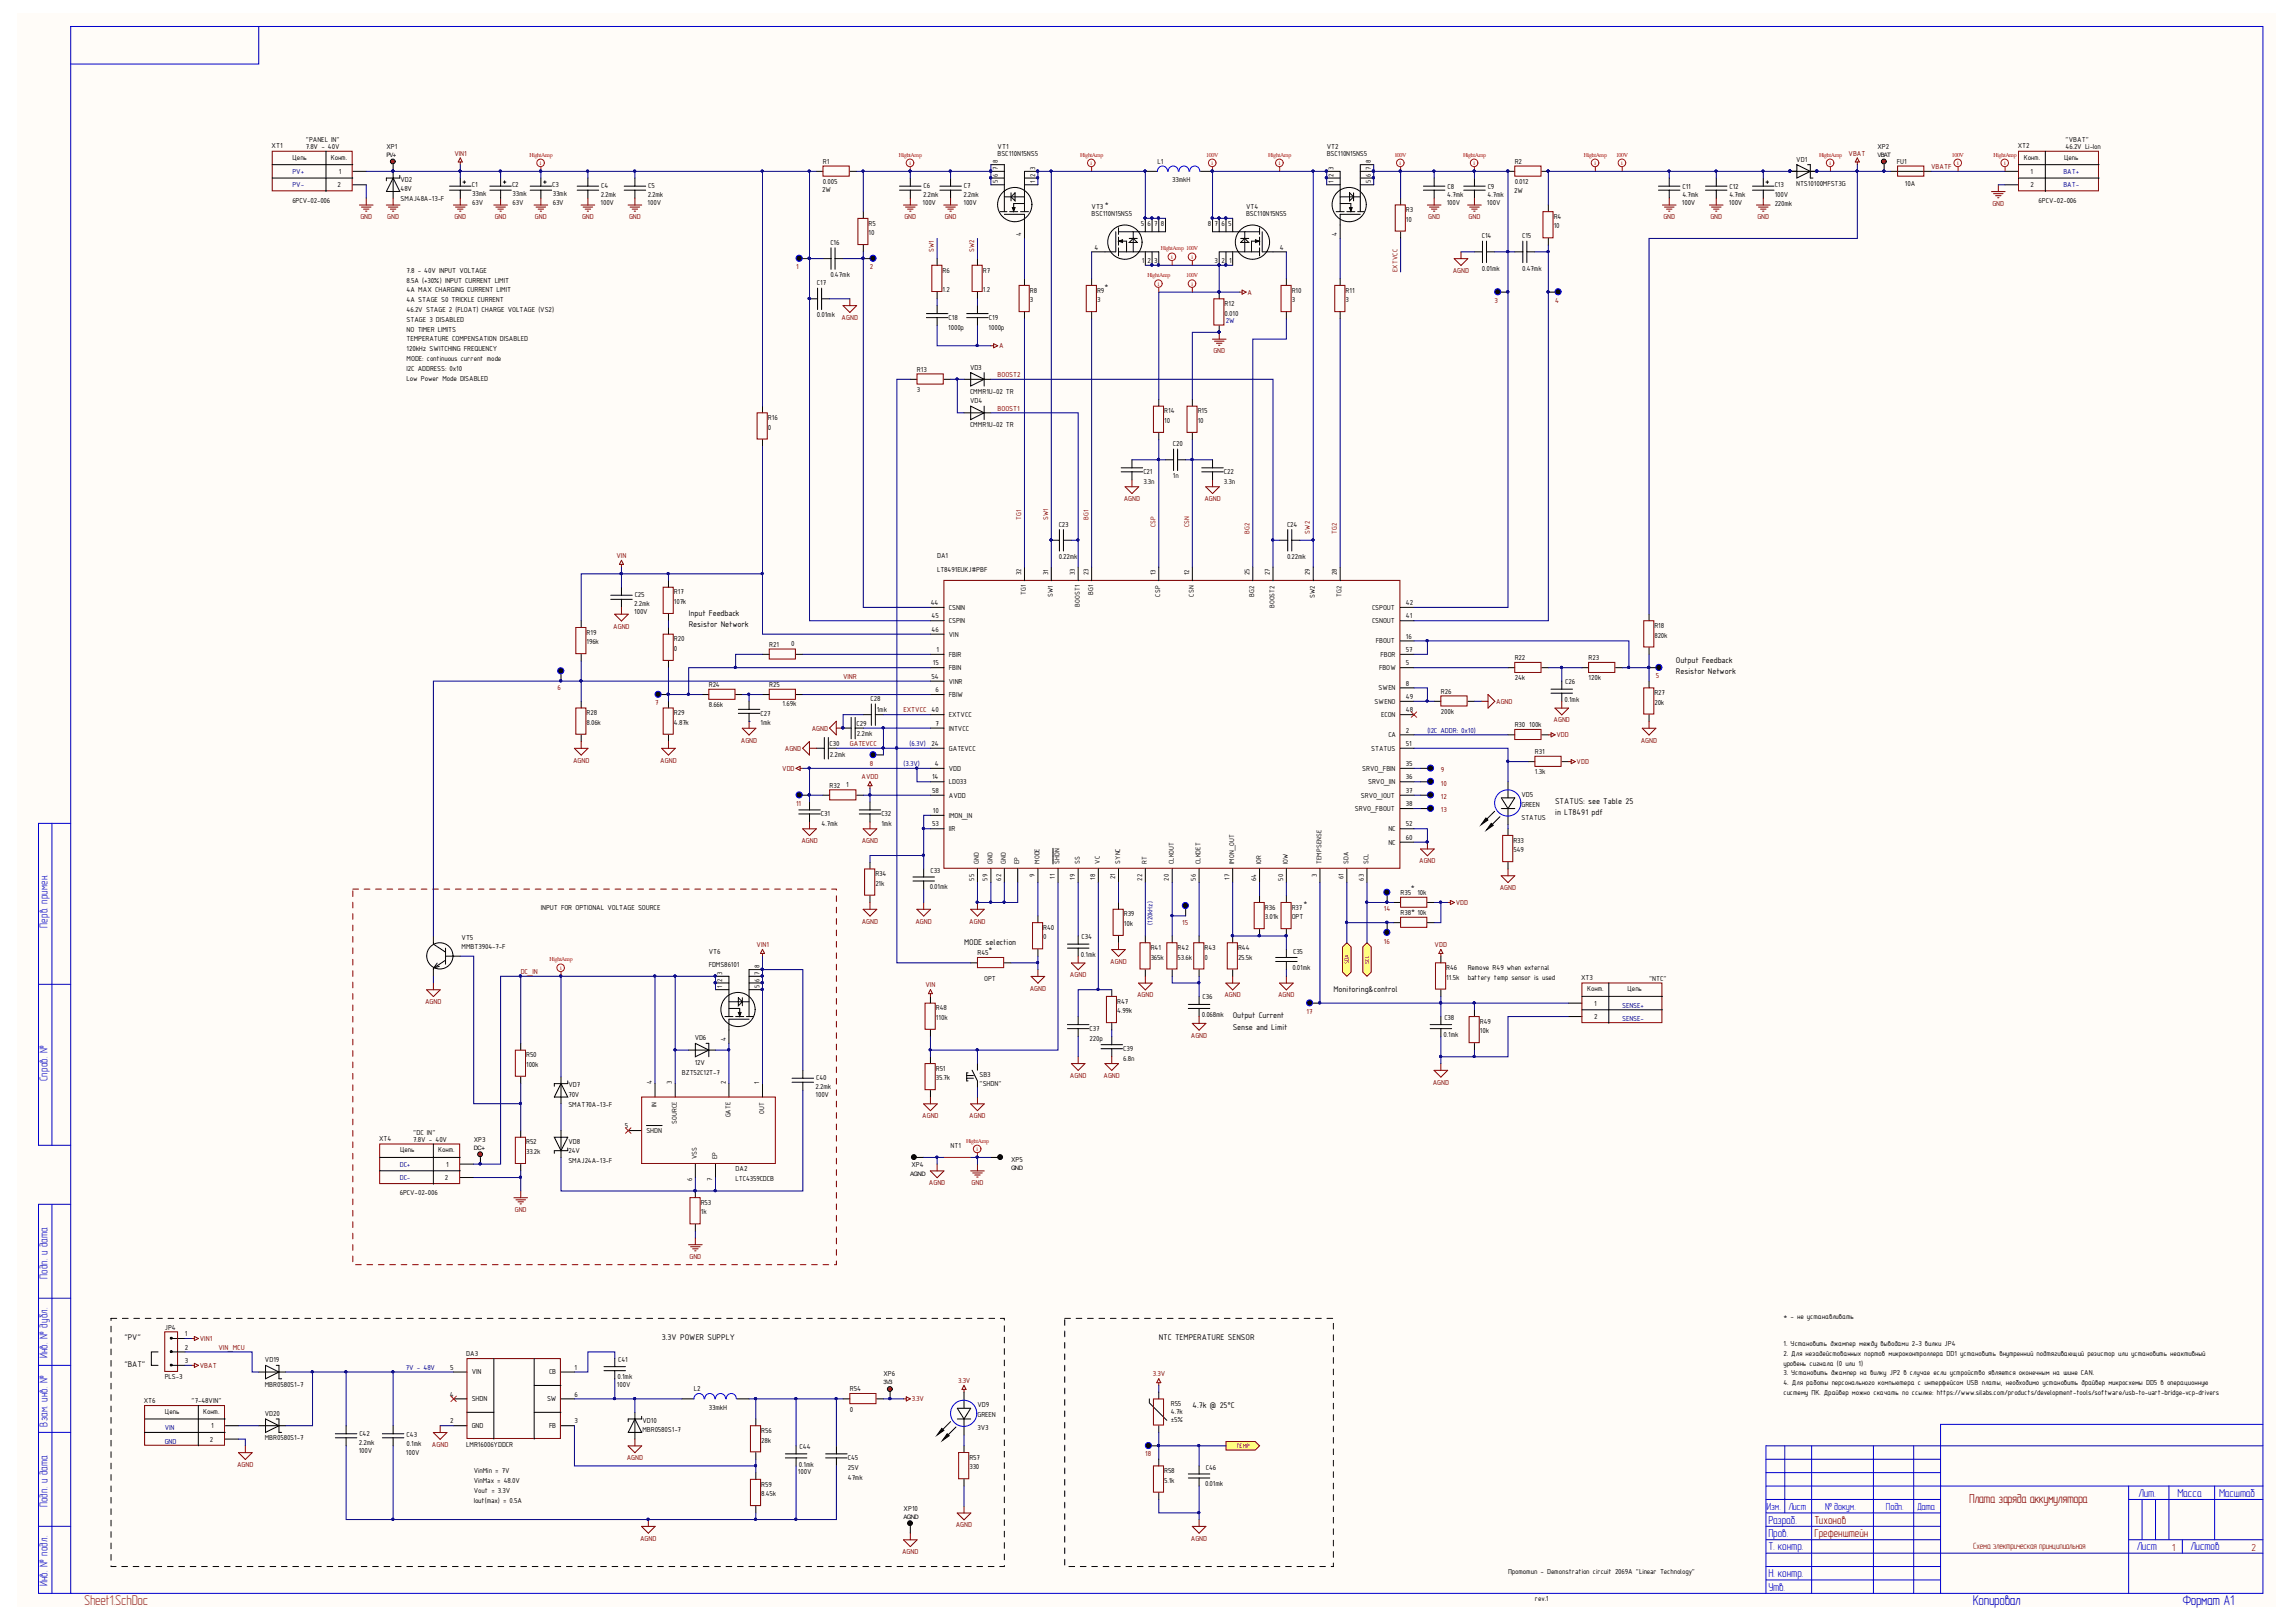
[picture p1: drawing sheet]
<svg xmlns="http://www.w3.org/2000/svg" width="297mm" height="210mm" viewBox="0 0 297 210" stroke-linecap="round" stroke-linejoin="round" font-family="sans-serif">
<defs><g id="words">
<text font-size="1.8" fill="#960" x="10.9" y="207.7">Sheet1.SchDoc</text>
<g font-size="1.8" fill="#00c">
<text x="255.2" y="207.7">Копировал</text>
<text x="282.3" y="207.7">Формат A1</text>
</g>
<text font-size="1.7" fill="#800000" x="254.8" y="194.5">Плата заряда аккумулятора</text>
<g font-size="1.5" fill="#00c">
<text x="6.2" y="120.1" transform="rotate(-90 6.2 120.1)">Перв. примен.</text>
<text x="6.2" y="139.9" transform="rotate(-90 6.2 139.9)">Справ. №</text>
<text x="6.2" y="165.6" transform="rotate(-90 6.2 165.6)">Подп. и дата</text>
<text x="6.2" y="175.8" transform="rotate(-90 6.2 175.8)">Инв. № дубл.</text>
<text x="6.2" y="184.6" transform="rotate(-90 6.2 184.6)">Взам. инв. №</text>
<text x="6.2" y="195.1" transform="rotate(-90 6.2 195.1)">Подп. и дата</text>
<text x="228.8" y="197.2">Разраб.</text>
<text x="276.7" y="193.7">Лит.</text>
<text x="281.7" y="193.7">Масса</text>
<text x="287.1" y="193.7">Масштаб</text>
<text x="228.8" y="198.9">Пров.</text>
<text x="228.8" y="200.6">Т. контр.</text>
<text x="276.4" y="200.6">Лист</text>
<text x="283.4" y="200.6">Листов</text>
<text x="6.2" y="205.3" transform="rotate(-90 6.2 205.3)">Инв. № подл.</text>
<text x="228.8" y="204.1">Н. контр.</text>
<text x="228.8" y="205.8">Утв.</text>
</g>
<g font-size="1.5" fill="#800000">
<text x="234.7" y="197.2">Тихонов</text>
<text x="234.7" y="198.9">Грефенштейн</text>
</g>
<g font-size="1.3" fill="#00c">
<text x="228.6" y="195.5">Изм.</text>
<text x="231.4" y="195.5">Лист</text>
<text x="236.1" y="195.5">№ докум.</text>
<text x="244" y="195.5">Подп.</text>
<text x="248" y="195.5">Дата</text>
</g>
<g font-size="1.3" fill="#800000">
<text x="281" y="200.7">1</text>
<text x="291.3" y="200.7">2</text>
</g>
<g font-size="1.2">
<text x="89.1" y="79.7">Input Feedback</text>
<text x="89.1" y="81.2">Resistor Network</text>
<text x="216.8" y="85.8">Output Feedback</text>
<text x="216.8" y="87.2">Resistor Network</text>
<text x="201.2" y="104">STATUS: see Table 25</text>
<text x="201.2" y="105.5">in LT8491 pdf</text>
<text x="124.7" y="122.2">MODE selection</text>
<text x="159.5" y="131.8">Output Current</text>
<text x="172.5" y="128.3">Monitoring&amp;control</text>
<text x="159.5" y="133.2">Sense and Limit</text>
<text x="16.1" y="173.5">&quot;PV&quot;</text>
<text x="85.6" y="173.5">3.3V POWER SUPPLY</text>
<text x="149.9" y="173.5">NTC TEMPERATURE SENSOR</text>
<text x="16.1" y="176.9">&quot;BAT&quot;</text>
<text x="154.3" y="182.1">4.7k @ 25°C</text>
</g>
<text font-size="1.2" fill="#800000" x="255.3" y="200.4">Схема электрическая принципиальная</text>
<g font-size="1">
<text x="35.1" y="19.2">XT1</text>
<text x="37.8" y="20.7">Цепь</text>
<text x="39.6" y="18.4">&quot;PANEL IN&quot;</text>
<text x="39.6" y="19.3">7.8V - 40V</text>
<text x="42.8" y="20.7">Конт.</text>
<text x="43.8" y="22.5">1</text>
<text x="50" y="19.3">XP1</text>
<text x="51.8" y="23.5">VD2</text>
<text x="106.5" y="23.8">0.005</text>
<text x="106.5" y="21.2">R1</text>
<text x="129.1" y="20.1">BSC110N15NS5</text>
<text x="129.1" y="19.3">VT1</text>
<text x="129.1" y="23.7" transform="rotate(-90 129.1 23.7)">5</text>
<text x="129.1" y="22.9" transform="rotate(-90 129.1 22.9)">6</text>
<text x="129.1" y="22" transform="rotate(-90 129.1 22)">7</text>
<text x="129.1" y="21.1" transform="rotate(-90 129.1 21.1)">8</text>
<text x="133.9" y="23.7" transform="rotate(-90 133.9 23.7)">1</text>
<text x="133.9" y="22.9" transform="rotate(-90 133.9 22.9)">2</text>
<text x="133.9" y="22" transform="rotate(-90 133.9 22)">3</text>
<text x="149.7" y="21.2">L1</text>
<text x="151.7" y="23.6">33mkH</text>
<text x="171.6" y="20.1">BSC110N15NS5</text>
<text x="171.6" y="19.3">VT2</text>
<text x="172.5" y="23.7" transform="rotate(-90 172.5 23.7)">1</text>
<text x="172.5" y="22.9" transform="rotate(-90 172.5 22.9)">2</text>
<text x="172.5" y="22" transform="rotate(-90 172.5 22)">3</text>
<text x="177.4" y="23.7" transform="rotate(-90 177.4 23.7)">5</text>
<text x="177.4" y="22.9" transform="rotate(-90 177.4 22.9)">6</text>
<text x="177.4" y="22" transform="rotate(-90 177.4 22)">7</text>
<text x="177.4" y="21.1" transform="rotate(-90 177.4 21.1)">8</text>
<text x="196" y="23.8">0.012</text>
<text x="196" y="21.2">R2</text>
<text x="232.4" y="20.9">VD1</text>
<text x="242.9" y="19.3">XP2</text>
<text x="245.4" y="21.2">FU1</text>
<text x="261.1" y="19.2">XT2</text>
<text x="261.8" y="20.7">Конт.</text>
<text x="262.7" y="22.5">1</text>
<text x="267" y="20.7">Цепь</text>
<text x="267.2" y="18.4">&quot;VBAT&quot;</text>
<text x="267.2" y="19.3">46.2V Li-Ion</text>
<text x="37.8" y="26.2">6PCV-02-006</text>
<text x="43.7" y="24.2">2</text>
<text x="51.8" y="24.8">48V</text>
<text x="51.8" y="26">SMAJ48A-13-F</text>
<text x="61" y="24.2">C1</text>
<text x="61.1" y="26.6">63V</text>
<text x="61.1" y="25.4">33mk</text>
<text x="66.2" y="24.2">C2</text>
<text x="66.3" y="26.6">63V</text>
<text x="66.3" y="25.4">33mk</text>
<text x="71.5" y="24.2">C3</text>
<text x="71.5" y="26.6">63V</text>
<text x="71.5" y="25.4">33mk</text>
<text x="77.7" y="26.6">100V</text>
<text x="77.7" y="25.5">2.2mk</text>
<text x="77.8" y="24.4">C4</text>
<text x="83.8" y="26.6">100V</text>
<text x="83.8" y="25.5">2.2mk</text>
<text x="83.9" y="24.4">C5</text>
<text x="106.4" y="24.9">2W</text>
<text x="112.4" y="29.2">R5</text>
<text x="119.3" y="26.6">100V</text>
<text x="119.4" y="25.5">2.2mk</text>
<text x="119.5" y="24.4">C6</text>
<text x="124.6" y="25.5">2.2mk</text>
<text x="124.6" y="26.6">100V</text>
<text x="124.7" y="24.4">C7</text>
<text x="141.2" y="28">BSC110N15NS5</text>
<text x="141.2" y="27.1">VT3</text>
<text x="142.9" y="26.6">*</text>
<text x="147.6" y="29.3">5</text>
<text x="148.4" y="29.3">6</text>
<text x="149.3" y="29.3">7</text>
<text x="150.2" y="29.3">8</text>
<text x="156.3" y="29.3">8</text>
<text x="157.1" y="29.3">7</text>
<text x="158" y="29.3">6</text>
<text x="158.9" y="29.3">5</text>
<text x="161.2" y="28">BSC110N15NS5</text>
<text x="161.2" y="27.1">VT4</text>
<text x="181.9" y="28.7">10</text>
<text x="181.9" y="27.5">R3</text>
<text x="187.2" y="26.6">100V</text>
<text x="187.2" y="25.5">4.7mk</text>
<text x="187.3" y="24.5">C8</text>
<text x="192.4" y="26.5">100V</text>
<text x="192.5" y="25.5">4.7mk</text>
<text x="192.5" y="24.5">C9</text>
<text x="195.9" y="25">2W</text>
<text x="201" y="29.6">10</text>
<text x="201" y="28.3">R4</text>
<text x="217.6" y="26.6">100V</text>
<text x="217.7" y="25.5">4.7mk</text>
<text x="217.7" y="24.5">C11</text>
<text x="223.7" y="26.6">100V</text>
<text x="223.7" y="25.5">4.7mk</text>
<text x="223.7" y="24.5">C12</text>
<text x="229.6" y="25.5">100V</text>
<text x="229.6" y="26.7">220mk</text>
<text x="229.6" y="24.2">C13</text>
<text x="232.4" y="24.1">NTS10100MFST3G</text>
<text x="246.4" y="24">10A</text>
<text x="262.7" y="24.2">2</text>
<text x="263.7" y="26.2">6PCV-02-006</text>
<text x="52.6" y="35.3">7.8 - 40V INPUT VOLTAGE</text>
<text x="107.4" y="35.9">0.47mk</text>
<text x="107.4" y="31.7">C16</text>
<text x="112.4" y="30.4">10</text>
<text x="121.9" y="35.3">R6</text>
<text x="127.2" y="35.3">R7</text>
<text x="132.1" y="30.5" transform="rotate(-90 132.1 30.5)">4</text>
<text x="141.6" y="32.3">4</text>
<text x="147.7" y="34">1</text>
<text x="148.4" y="34">2</text>
<text x="149.3" y="34">3</text>
<text x="157.1" y="34">3</text>
<text x="158" y="34">2</text>
<text x="159" y="34">1</text>
<text x="165.6" y="32.3">4</text>
<text x="173" y="30.5" transform="rotate(-90 173 30.5)">4</text>
<text x="191.7" y="35">0.01mk</text>
<text x="191.7" y="30.8">C14</text>
<text x="196.9" y="35">0.47mk</text>
<text x="196.9" y="30.8">C15</text>
<text x="52.6" y="36.6">8.5A (+30%) INPUT CURRENT LIMIT</text>
<text x="52.6" y="37.8">4A MAX CHARGING CURRENT LIMIT</text>
<text x="52.6" y="39.1">4A STAGE S0 TRICKLE CURRENT</text>
<text x="52.6" y="40.4">46.2V STAGE 2 (FLOAT) CHARGE VOLTAGE (VS2)</text>
<text x="52.6" y="41.7">STAGE 3 DISABLED</text>
<text x="105.7" y="41.1">0.01mk</text>
<text x="105.7" y="36.9">C17</text>
<text x="121.9" y="37.7">1.2</text>
<text x="122.7" y="41.4">C18</text>
<text x="127.2" y="37.7">1.2</text>
<text x="127.9" y="41.4">C19</text>
<text x="133.2" y="39.1">3</text>
<text x="133.2" y="37.9">R8</text>
<text x="141.9" y="39.1">3</text>
<text x="141.9" y="37.9">R9</text>
<text x="142.9" y="37.3">*</text>
<text x="158.4" y="40.8">0.010</text>
<text x="158.4" y="39.6">R12</text>
<text x="167.1" y="39.1">3</text>
<text x="167.1" y="37.9">R10</text>
<text x="174.1" y="39.1">3</text>
<text x="174.1" y="37.9">R11</text>
<text x="52.6" y="42.9">NO TIMER LIMITS</text>
<text x="52.6" y="44.2">TEMPERATURE COMPENSATION DISABLED</text>
<text x="52.6" y="45.5">120kHz SWITCHING FREQUENCY</text>
<text x="52.6" y="46.7">MODE: continuous current mode</text>
<text x="122.7" y="42.7">1000p</text>
<text x="125.5" y="47.8">VD3</text>
<text x="127.9" y="42.7">1000p</text>
<text x="52.6" y="48">I2C ADDRESS: 0x10</text>
<text x="52.6" y="49.3">Low Power Mode DISABLED</text>
<text x="118.6" y="50.7">3</text>
<text x="118.6" y="48.1">R13</text>
<text x="125.5" y="51">CMMR1U-02 TR</text>
<text x="125.5" y="52.2">VD4</text>
<text x="150.6" y="53.5">R14</text>
<text x="155" y="53.5">R15</text>
<text x="99.3" y="55.6">0</text>
<text x="99.3" y="54.4">R16</text>
<text x="125.5" y="55.3">CMMR1U-02 TR</text>
<text x="150.6" y="54.7">10</text>
<text x="151.7" y="57.7">C20</text>
<text x="155" y="54.7">10</text>
<text x="147.9" y="62.6">3.3n</text>
<text x="147.9" y="61.4">C21</text>
<text x="151.7" y="61.9">1n</text>
<text x="158.3" y="62.6">3.3n</text>
<text x="158.3" y="61.4">C22</text>
<text x="137" y="68.1">C23</text>
<text x="166.5" y="68.1">C24</text>
<text x="82.1" y="77.3">C25</text>
<text x="87.2" y="76.9">R17</text>
<text x="121.2" y="74">LT8491EUKJ#PBF</text>
<text x="121.2" y="72.2">DA1</text>
<text x="132.1" y="74.4" transform="rotate(-90 132.1 74.4)">32</text>
<text x="132.7" y="77" transform="rotate(-90 132.7 77)">TG1</text>
<text x="135.6" y="74.4" transform="rotate(-90 135.6 74.4)">31</text>
<text x="136.2" y="77.2" transform="rotate(-90 136.2 77.2)">SW1</text>
<text x="137" y="72.3">0.22mk</text>
<text x="139.1" y="74.4" transform="rotate(-90 139.1 74.4)">33</text>
<text x="140.8" y="74.4" transform="rotate(-90 140.8 74.4)">23</text>
<text x="141.4" y="77" transform="rotate(-90 141.4 77)">BG1</text>
<text x="149.5" y="74.4" transform="rotate(-90 149.5 74.4)">13</text>
<text x="150.1" y="77.2" transform="rotate(-90 150.1 77.2)">CSP</text>
<text x="153.8" y="74.4" transform="rotate(-90 153.8 74.4)">12</text>
<text x="154.5" y="77.2" transform="rotate(-90 154.5 77.2)">CSN</text>
<text x="161.7" y="74.4" transform="rotate(-90 161.7 74.4)">25</text>
<text x="162.3" y="77.2" transform="rotate(-90 162.3 77.2)">BG2</text>
<text x="164.3" y="74.4" transform="rotate(-90 164.3 74.4)">27</text>
<text x="166.5" y="72.3">0.22mk</text>
<text x="169.5" y="74.4" transform="rotate(-90 169.5 74.4)">29</text>
<text x="170.1" y="77.4" transform="rotate(-90 170.1 77.4)">SW2</text>
<text x="173" y="74.4" transform="rotate(-90 173 74.4)">28</text>
<text x="173.6" y="77.2" transform="rotate(-90 173.6 77.2)">TG2</text>
<text x="75.9" y="83.4">196k</text>
<text x="75.9" y="82.1">R19</text>
<text x="82" y="79.5">100V</text>
<text x="82.1" y="78.5">2.2mk</text>
<text x="87.2" y="78.2">107k</text>
<text x="87.2" y="83">R20</text>
<text x="99.5" y="83.7">R21</text>
<text x="102.4" y="83.6">0</text>
<text x="120.4" y="78.3">44</text>
<text x="120.5" y="80">45</text>
<text x="120.5" y="81.8">46</text>
<text x="122.8" y="78.9">CSNIN</text>
<text x="122.8" y="80.7">CSPIN</text>
<text x="122.8" y="82.4">VIN</text>
<text x="139.7" y="78.6" transform="rotate(-90 139.7 78.6)">BOOST1</text>
<text x="164.9" y="78.7" transform="rotate(-90 164.9 78.7)">BOOST2</text>
<text x="177.5" y="80.7">CSNOUT</text>
<text x="177.5" y="78.9">CSPOUT</text>
<text x="178" y="83.3">FBOUT</text>
<text x="181.9" y="82.6">16</text>
<text x="181.9" y="80">41</text>
<text x="181.9" y="78.3">42</text>
<text x="214" y="82.5">820k</text>
<text x="214" y="81.3">R18</text>
<text x="87.2" y="84.2">0</text>
<text x="91.7" y="88.9">R24</text>
<text x="99.5" y="88.9">R25</text>
<text x="120.5" y="87.8">54</text>
<text x="120.7" y="86.1">15</text>
<text x="121" y="89.6">6</text>
<text x="121.2" y="84.4">1</text>
<text x="122.8" y="85">FBIR</text>
<text x="122.8" y="86.7">FBIN</text>
<text x="122.8" y="88.5">VINR</text>
<text x="178.3" y="89.3">SWEN</text>
<text x="178.4" y="86.7">FBOW</text>
<text x="178.6" y="85">FBOR</text>
<text x="181.9" y="86.1">5</text>
<text x="181.9" y="88.7">8</text>
<text x="181.9" y="84.4">57</text>
<text x="186.4" y="89.8">R26</text>
<text x="196" y="88">24k</text>
<text x="196" y="85.4">R22</text>
<text x="202.5" y="88.5">C26</text>
<text x="205.5" y="88">120k</text>
<text x="205.5" y="85.4">R23</text>
<text x="214" y="90">R27</text>
<text x="75.9" y="93.8">8.06k</text>
<text x="75.9" y="92.6">R28</text>
<text x="87.2" y="93.8">4.87k</text>
<text x="87.2" y="92.6">R29</text>
<text x="91.7" y="91.5">8.66k</text>
<text x="98.4" y="93.9">1mk</text>
<text x="98.4" y="92.6">C27</text>
<text x="101.3" y="91.3">1.69k</text>
<text x="110.8" y="93.9">C29</text>
<text x="110.9" y="95.3">2.2mk</text>
<text x="112.6" y="90.7">C28</text>
<text x="113.4" y="92.2">1mk</text>
<text x="121" y="93.9">7</text>
<text x="122.8" y="90.2">FBIW</text>
<text x="122.8" y="94.5">INTVCC</text>
<text x="122.8" y="92.8">EXTVCC</text>
<text x="177.8" y="91.1">SWENO</text>
<text x="178.7" y="92.8">ECON</text>
<text x="179.6" y="95.4">CA</text>
<text x="181.9" y="94.8">2</text>
<text x="181.9" y="92.2">48</text>
<text x="181.9" y="90.5">49</text>
<text x="186.4" y="92.4">200k</text>
<text x="196" y="94.1">R30</text>
<text x="197.8" y="94.1">100k</text>
<text x="202.4" y="90.8">0.1mk</text>
<text x="214" y="91.2">20k</text>
<text x="107.3" y="96.5">C30</text>
<text x="107.3" y="101.9">R32</text>
<text x="107.4" y="97.9">2.2mk</text>
<text x="109.5" y="101.9">1</text>
<text x="120.5" y="96.5">24</text>
<text x="120.6" y="100.9">14</text>
<text x="120.9" y="99.1">4</text>
<text x="122.8" y="99.8">VDD</text>
<text x="122.8" y="101.5">LDO33</text>
<text x="122.8" y="97.2">GATEVCC</text>
<text x="176.2" y="99.8">SRVO_FBIN</text>
<text x="177" y="101.5">SRVO_IIN</text>
<text x="177.4" y="97.2">STATUS</text>
<text x="181.9" y="99.1">35</text>
<text x="181.9" y="100.9">36</text>
<text x="181.9" y="96.5">51</text>
<text x="198.6" y="100.2">1.3k</text>
<text x="198.6" y="97.6">R31</text>
<text x="106.2" y="105.7">C31</text>
<text x="106.3" y="106.9">4.7mk</text>
<text x="114" y="106.9">1mk</text>
<text x="114" y="105.7">C32</text>
<text x="120.6" y="106.9">53</text>
<text x="120.6" y="102.6">58</text>
<text x="120.7" y="105.2">10</text>
<text x="122.8" y="105.8">IMON_IN</text>
<text x="122.8" y="107.6">IIR</text>
<text x="122.8" y="103.2">AVDD</text>
<text x="175.3" y="105">SRVO_FBOUT</text>
<text x="176.1" y="103.2">SRVO_IOUT</text>
<text x="179.6" y="107.6">NC</text>
<text x="181.9" y="102.6">37</text>
<text x="181.9" y="104.3">38</text>
<text x="181.9" y="106.9">52</text>
<text x="196.8" y="104.4">GREEN</text>
<text x="196.8" y="106.1">STATUS</text>
<text x="196.8" y="103.1">VD5</text>
<text x="113.2" y="113.4">R34</text>
<text x="120.4" y="113">C33</text>
<text x="126" y="114" transform="rotate(-90 126 114)">55</text>
<text x="126.7" y="111.8" transform="rotate(-90 126.7 111.8)">GND</text>
<text x="127.8" y="114" transform="rotate(-90 127.8 114)">59</text>
<text x="128.4" y="111.8" transform="rotate(-90 128.4 111.8)">GND</text>
<text x="129.5" y="114" transform="rotate(-90 129.5 114)">62</text>
<text x="130.1" y="111.8" transform="rotate(-90 130.1 111.8)">GND</text>
<text x="131.9" y="111.8" transform="rotate(-90 131.9 111.8)">EP</text>
<text x="133.9" y="113.6" transform="rotate(-90 133.9 113.6)">9</text>
<text x="134.5" y="111.8" transform="rotate(-90 134.5 111.8)">MODE</text>
<text x="136.5" y="113.7" transform="rotate(-90 136.5 113.7)">11</text>
<text x="137.1" y="111.8" transform="rotate(-90 137.1 111.8)">SHDN</text>
<text x="139.1" y="113.9" transform="rotate(-90 139.1 113.9)">19</text>
<text x="139.7" y="111.8" transform="rotate(-90 139.7 111.8)">SS</text>
<text x="141.7" y="113.9" transform="rotate(-90 141.7 113.9)">18</text>
<text x="142.3" y="111.8" transform="rotate(-90 142.3 111.8)">VC</text>
<text x="144.3" y="113.8" transform="rotate(-90 144.3 113.8)">21</text>
<text x="144.9" y="111.8" transform="rotate(-90 144.9 111.8)">SYNC</text>
<text x="147.8" y="114" transform="rotate(-90 147.8 114)">22</text>
<text x="148.4" y="111.8" transform="rotate(-90 148.4 111.8)">RT</text>
<text x="151.2" y="114" transform="rotate(-90 151.2 114)">20</text>
<text x="151.8" y="111.8" transform="rotate(-90 151.8 111.8)">CLKOUT</text>
<text x="154.7" y="114" transform="rotate(-90 154.7 114)">56</text>
<text x="155.3" y="111.8" transform="rotate(-90 155.3 111.8)">CLKDET</text>
<text x="159.1" y="113.9" transform="rotate(-90 159.1 113.9)">17</text>
<text x="159.7" y="111.8" transform="rotate(-90 159.7 111.8)">IMON_OUT</text>
<text x="163.1" y="111.8" transform="rotate(-90 163.1 111.8)">IOR</text>
<text x="166" y="114" transform="rotate(-90 166 114)">50</text>
<text x="166.6" y="111.8" transform="rotate(-90 166.6 111.8)">IOW</text>
<text x="170.3" y="113.6" transform="rotate(-90 170.3 113.6)">3</text>
<text x="171" y="111.8" transform="rotate(-90 171 111.8)">TEMPSENSE</text>
<text x="173.8" y="113.8" transform="rotate(-90 173.8 113.8)">61</text>
<text x="174.4" y="111.8" transform="rotate(-90 174.4 111.8)">SDA</text>
<text x="176.4" y="114" transform="rotate(-90 176.4 114)">63</text>
<text x="177" y="111.8" transform="rotate(-90 177 111.8)">SCL</text>
<text x="179.6" y="109.3">NC</text>
<text x="181.9" y="108.7">60</text>
<text x="195.8" y="110.3">549</text>
<text x="195.8" y="109">R33</text>
<text x="70" y="117.8">INPUT FOR OPTIONAL VOLTAGE SOURCE</text>
<text x="113.2" y="114.6">21k</text>
<text x="120.3" y="115.1">0.01mk</text>
<text x="145.4" y="119.8">10k</text>
<text x="145.4" y="118.6">R39</text>
<text x="162.5" y="114.1" transform="rotate(-90 162.5 114.1)">64</text>
<text x="163.6" y="119">3.01k</text>
<text x="163.6" y="117.7">R36</text>
<text x="167.1" y="119">OPT</text>
<text x="167.1" y="117.7">R37</text>
<text x="168.6" y="117.1">*</text>
<text x="181.2" y="115.8">R35</text>
<text x="181.2" y="118.4">R38</text>
<text x="182.5" y="115.1">*</text>
<text x="182.6" y="118.1">*</text>
<text x="183.4" y="115.8">10k</text>
<text x="183.4" y="118.4">10k</text>
<text x="59.7" y="122.9">MMBT3904-7-F</text>
<text x="59.7" y="121.6">VT5</text>
<text x="91.7" y="125.2">FDMS86101</text>
<text x="91.7" y="123.4">VT6</text>
<text x="98.3" y="125.3" transform="rotate(-90 98.3 125.3)">8</text>
<text x="126.5" y="123.6">R45</text>
<text x="127.9" y="123.1">*</text>
<text x="135" y="121.6">0</text>
<text x="135" y="120.3">R40</text>
<text x="139.8" y="123.8">0.1mk</text>
<text x="139.9" y="121.5">C34</text>
<text x="148.9" y="124.2">365k</text>
<text x="148.9" y="122.9">R41</text>
<text x="152.3" y="124.2">53.6k</text>
<text x="152.3" y="122.9">R42</text>
<text x="155.8" y="124.2">0</text>
<text x="155.8" y="122.9">R43</text>
<text x="160.2" y="124.2">25.5k</text>
<text x="160.2" y="122.9">R44</text>
<text x="167.2" y="125.5">0.01mk</text>
<text x="167.3" y="123.4">C35</text>
<text x="187.1" y="125.5">R46</text>
<text x="189.9" y="125.6">Remove R49 when external</text>
<text x="93.4" y="127.9" transform="rotate(-90 93.4 127.9)">1</text>
<text x="93.4" y="127" transform="rotate(-90 93.4 127)">2</text>
<text x="93.4" y="126.2" transform="rotate(-90 93.4 126.2)">3</text>
<text x="98.3" y="127.9" transform="rotate(-90 98.3 127.9)">5</text>
<text x="98.3" y="127" transform="rotate(-90 98.3 127)">6</text>
<text x="98.3" y="126.2" transform="rotate(-90 98.3 126.2)">7</text>
<text x="121.1" y="132">110k</text>
<text x="121.1" y="130.8">R48</text>
<text x="127.3" y="126.9">OPT</text>
<text x="144.5" y="131.1">4.99k</text>
<text x="144.5" y="129.9">R47</text>
<text x="155.5" y="131.6">0.068mk</text>
<text x="155.6" y="129.3">C36</text>
<text x="186.9" y="131.9">C38</text>
<text x="187.1" y="126.8">11.5k</text>
<text x="189.9" y="126.8">battery temp sensor is used</text>
<text x="204.6" y="126.8">XT3</text>
<text x="205.4" y="128.3">Конт.</text>
<text x="206.2" y="130.1">1</text>
<text x="206.2" y="131.9">2</text>
<text x="210.6" y="128.3">Цепь</text>
<text x="213.3" y="126.9">&quot;NTC&quot;</text>
<text x="68.1" y="136.8">R50</text>
<text x="89.9" y="137.8">12V</text>
<text x="89.9" y="134.6">VD6</text>
<text x="93.9" y="134.7" transform="rotate(-90 93.9 134.7)">4</text>
<text x="141" y="134.7">220p</text>
<text x="141" y="133.4">C37</text>
<text x="145.3" y="137.3">6.8n</text>
<text x="145.3" y="136">C39</text>
<text x="186.8" y="134.2">0.1mk</text>
<text x="191.4" y="133.7">10k</text>
<text x="191.4" y="132.5">R49</text>
<text x="68.1" y="138.1">100k</text>
<text x="73.5" y="142">70V</text>
<text x="73.5" y="143.2">SMAT70A-13-F</text>
<text x="73.5" y="140.7">VD7</text>
<text x="84.3" y="140.2" transform="rotate(-90 84.3 140.2)">4</text>
<text x="84.9" y="143.3" transform="rotate(-90 84.9 143.3)">IN</text>
<text x="86.9" y="140.2" transform="rotate(-90 86.9 140.2)">3</text>
<text x="88.2" y="139.1">BZT52C12T-7</text>
<text x="93.9" y="140.2" transform="rotate(-90 93.9 140.2)">2</text>
<text x="98.2" y="140.2" transform="rotate(-90 98.2 140.2)">1</text>
<text x="105.5" y="142">100V</text>
<text x="105.5" y="141">2.2mk</text>
<text x="105.6" y="139.8">C40</text>
<text x="121.1" y="139.8">35.7k</text>
<text x="121.1" y="138.6">R51</text>
<text x="126.7" y="140.6">&quot;SHDN&quot;</text>
<text x="126.7" y="139.3">SB3</text>
<text x="49" y="147.7">XT4</text>
<text x="51.8" y="149.1">Цепь</text>
<text x="53.5" y="146.9">&quot;DC IN&quot;</text>
<text x="53.5" y="147.7">7.8V - 40V</text>
<text x="56.7" y="149.1">Конт.</text>
<text x="61.3" y="147.7">XP3</text>
<text x="68.1" y="149.3">33.2k</text>
<text x="68.1" y="148.1">R52</text>
<text x="73.5" y="149.3">24V</text>
<text x="73.5" y="148">VD8</text>
<text x="80.8" y="146">5</text>
<text x="83.6" y="146.6">SHDN</text>
<text x="87.6" y="145.5" transform="rotate(-90 87.6 145.5)">SOURCE</text>
<text x="94.5" y="144.6" transform="rotate(-90 94.5 144.6)">GATE</text>
<text x="98.8" y="144.2" transform="rotate(-90 98.8 144.2)">OUT</text>
<text x="123" y="148.6">NT1</text>
<text x="51.7" y="154.7">6PCV-02-006</text>
<text x="57.6" y="152.7">2</text>
<text x="57.7" y="151">1</text>
<text x="73.5" y="150.5">SMAJ24A-13-F</text>
<text x="89.5" y="152.8" transform="rotate(-90 89.5 152.8)">6</text>
<text x="90.2" y="150" transform="rotate(-90 90.2 150)">VSS</text>
<text x="90.7" y="155.9">R53</text>
<text x="92.1" y="152.8" transform="rotate(-90 92.1 152.8)">7</text>
<text x="92.8" y="150" transform="rotate(-90 92.8 150)">EP</text>
<text x="95.2" y="152.8">LTC4359CDCB</text>
<text x="95.2" y="151.6">DA2</text>
<text x="117.9" y="151.1">XP4</text>
<text x="130.8" y="150.3">XP5</text>
<text x="90.7" y="157.2">1k</text>
<text x="21.3" y="172.1">JP4</text>
<text x="23.9" y="172.9">1</text>
<text x="230.7" y="170.7">* - не устанавливать</text>
<text x="21.3" y="178.5">PLS-3</text>
<text x="23.9" y="174.7">2</text>
<text x="23.9" y="176.4">3</text>
<text x="34.3" y="179.5">MBR0580S1-7</text>
<text x="34.3" y="176.3">VD19</text>
<text x="58.3" y="177.3">5</text>
<text x="60.3" y="175.4">DA3</text>
<text x="61" y="177.9">VIN</text>
<text x="71" y="177.9">CB</text>
<text x="74.3" y="177.3">1</text>
<text x="79.8" y="179.5">100V</text>
<text x="79.9" y="178.5">0.1mk</text>
<text x="80" y="176.2">C41</text>
<text x="114.3" y="178.1">XP6</text>
<text x="230.7" y="174.2">1. Установить джампер между выводами 2-3 вилки JP4</text>
<text x="230.7" y="175.5">2. Для незадейстованных портов микроконтроллера DD1 установить внутренний подтягивающий резистор или установить неактивный</text>
<text x="230.7" y="176.7">уровень сигнала (0 или 1)</text>
<text x="230.7" y="178">3. Установить джампер на вилку JP2 в случае если устройство является оконечным на шине CAN.</text>
<text x="230.7" y="179.3">4. Для работы персонального компьютера с интерфейсом USB платы, необходимо установить драйвер микросхемы DD5 в операционную</text>
<text x="18.6" y="181.5">XT6</text>
<text x="21.3" y="183">Цепь</text>
<text x="24.8" y="181.6">&quot;7-48VIN&quot;</text>
<text x="26.3" y="183">Конт.</text>
<text x="27.3" y="184.8">1</text>
<text x="34.3" y="183.2">VD20</text>
<text x="46.5" y="185.8">C42</text>
<text x="52.6" y="185.9">C43</text>
<text x="58.2" y="180.7">4</text>
<text x="58.3" y="184.2">2</text>
<text x="61" y="184.8">GND</text>
<text x="61" y="181.3">SHDN</text>
<text x="70.8" y="181.3">SW</text>
<text x="71" y="184.8">FB</text>
<text x="74.3" y="184.2">3</text>
<text x="74.3" y="180.7">6</text>
<text x="83.1" y="185.4">MBR0580S1-7</text>
<text x="83.1" y="184.1">VD10</text>
<text x="89.8" y="180">L2</text>
<text x="91.7" y="182.5">33mkH</text>
<text x="98.5" y="185.4">R56</text>
<text x="109.9" y="182.7">0</text>
<text x="109.9" y="180">R54</text>
<text x="126.5" y="183.4">GREEN</text>
<text x="126.5" y="185.1">3V3</text>
<text x="126.5" y="182.1">VD9</text>
<text x="151.5" y="184">±5%</text>
<text x="151.5" y="183">4.7k</text>
<text x="151.5" y="181.9">R55</text>
<text x="230.7" y="180.5">систему ПК. Драйвер можно скачать по ссылке: https://www.silabs.com/products/development-tools/software/usb-to-uart-bridge-vcp-drivers</text>
<text x="27.1" y="186.6">2</text>
<text x="34.3" y="186.4">MBR0580S1-7</text>
<text x="46.4" y="188">100V</text>
<text x="46.4" y="187">2.2mk</text>
<text x="52.5" y="188.2">100V</text>
<text x="52.6" y="187.2">0.1mk</text>
<text x="60.3" y="187.3">LMR16006YDDCR</text>
<text x="61.3" y="190.7">VinMin = 7V</text>
<text x="61.3" y="191.9">VinMax = 48.0V</text>
<text x="98.5" y="186.7">28k</text>
<text x="103.2" y="190.8">100V</text>
<text x="103.4" y="189.8">0.1mk</text>
<text x="103.4" y="187.5">C44</text>
<text x="109.7" y="190.2">25V</text>
<text x="109.7" y="191.5">47mk</text>
<text x="109.7" y="189">C45</text>
<text x="125.4" y="190.1">330</text>
<text x="125.4" y="188.9">R57</text>
<text x="150.6" y="191.9">5.1k</text>
<text x="150.6" y="190.6">R58</text>
<text x="156" y="190.3">C46</text>
<text x="61.3" y="193.2">Vout = 3.3V</text>
<text x="61.3" y="194.5">Iout(max) = 0.5A</text>
<text x="98.5" y="193.6">8.45k</text>
<text x="98.5" y="192.4">R59</text>
<text x="116.9" y="195.5">XP10</text>
<text x="155.9" y="192.3">0.01mk</text>
<text x="195.1" y="203.7">Прототип - Demonstration circuit 2069A &quot;Linear Technology&quot;</text>
<text x="198.6" y="207.2">rev.1</text>
</g>
<g font-size="1" fill="#000080">
<text x="37.8" y="22.5">PV+</text>
<text x="266.9" y="22.5">BAT+</text>
<text x="37.8" y="24.2">PV-</text>
<text x="266.9" y="24.2">BAT-</text>
<text x="158.6" y="41.8">2W</text>
<text x="184.7" y="94.8">(I2C ADDR: 0x10)</text>
<text x="116.9" y="99.1">(3.3V)</text>
<text x="117.7" y="96.5">(6.3V)</text>
<text x="149.1" y="119.7" transform="rotate(-90 149.1 119.7)">(120kHz)</text>
<text x="209.9" y="130.4">SENSE+</text>
<text x="209.9" y="132.1">SENSE-</text>
<text x="51.7" y="151">DC+</text>
<text x="51.7" y="152.7">DC-</text>
<text x="52.5" y="177.2">7V - 48V</text>
<text x="21.3" y="185.1">VIN</text>
<text x="21.3" y="186.8">GND</text>
</g>
<g font-size="1" fill="#800000">
<text x="58.8" y="20.1">VIN1</text>
<text x="239.1" y="20.1">VBAT</text>
<text x="249.8" y="21.9">VBATF</text>
<text x="46.6" y="28.4">GND</text>
<text x="50.1" y="28.4">GND</text>
<text x="58.8" y="28.4">GND</text>
<text x="64" y="28.4">GND</text>
<text x="69.2" y="28.4">GND</text>
<text x="75.3" y="28.4">GND</text>
<text x="81.4" y="28.4">GND</text>
<text x="117" y="28.4">GND</text>
<text x="122.2" y="28.4">GND</text>
<text x="184.8" y="28.4">GND</text>
<text x="190" y="28.4">GND</text>
<text x="215.2" y="28.4">GND</text>
<text x="221.3" y="28.4">GND</text>
<text x="227.4" y="28.4">GND</text>
<text x="257.8" y="26.7">GND</text>
<text x="103" y="34.8">1</text>
<text x="112.6" y="34.8">2</text>
<text x="120.8" y="32.6" transform="rotate(-90 120.8 32.6)">SW1</text>
<text x="126" y="32.6" transform="rotate(-90 126 32.6)">SW2</text>
<text x="180.8" y="35.2" transform="rotate(-90 180.8 35.2)">EXTVCC</text>
<text x="188" y="35.3">AGND</text>
<text x="108.9" y="41.4">AGND</text>
<text x="161.4" y="38.1">A</text>
<text x="193.4" y="39.2">3</text>
<text x="201.2" y="39.2">4</text>
<text x="129.3" y="45.1">A</text>
<text x="157" y="45.7">GND</text>
<text x="129.1" y="48.8">BOOST2</text>
<text x="129.1" y="53.1">BOOST1</text>
<text x="145.4" y="64.8">AGND</text>
<text x="155.8" y="64.8">AGND</text>
<text x="132.1" y="67.3" transform="rotate(-90 132.1 67.3)">TG1</text>
<text x="135.6" y="67.3" transform="rotate(-90 135.6 67.3)">SW1</text>
<text x="140.8" y="67.3" transform="rotate(-90 140.8 67.3)">BG1</text>
<text x="149.5" y="68.2" transform="rotate(-90 149.5 68.2)">CSP</text>
<text x="153.8" y="68.2" transform="rotate(-90 153.8 68.2)">CSN</text>
<text x="161.7" y="69.1" transform="rotate(-90 161.7 69.1)">BG2</text>
<text x="169.5" y="69.1" transform="rotate(-90 169.5 69.1)">SW2</text>
<text x="173" y="69.1" transform="rotate(-90 173 69.1)">TG2</text>
<text x="79.8" y="72.2">VIN</text>
<text x="79.3" y="81.3">AGND</text>
<text x="72.1" y="89.3">6</text>
<text x="109.1" y="87.8">VINR</text>
<text x="214.2" y="87.8">5</text>
<text x="84.7" y="91.3">7</text>
<text x="105" y="94.5">AGND</text>
<text x="116.9" y="92.2">EXTVCC 40</text>
<text x="193.6" y="91.1">AGND</text>
<text x="201" y="93.5">AGND</text>
<text x="201.4" y="95.4">VDD</text>
<text x="74.1" y="98.7">AGND</text>
<text x="85.4" y="98.7">AGND</text>
<text x="95.8" y="96.1">AGND</text>
<text x="101.2" y="99.8">VDD</text>
<text x="101.5" y="97.2">AGND</text>
<text x="109.9" y="96.5">GATEVCC</text>
<text x="111.5" y="100.9">AVDD</text>
<text x="112.6" y="99.1">8</text>
<text x="186.4" y="99.9">9</text>
<text x="186.4" y="101.7">10</text>
<text x="204" y="98.9">VDD</text>
<text x="212.3" y="96.1">AGND</text>
<text x="103" y="104.3">11</text>
<text x="186.4" y="103.4">12</text>
<text x="186.4" y="105.1">13</text>
<text x="103.7" y="109.1">AGND</text>
<text x="111.5" y="109.1">AGND</text>
<text x="183.6" y="111.7">AGND</text>
<text x="111.5" y="119.5">AGND</text>
<text x="118.4" y="119.5">AGND</text>
<text x="125.4" y="119.5">AGND</text>
<text x="153" y="119.6">15</text>
<text x="179" y="117.9">14</text>
<text x="188.3" y="117.1">VDD</text>
<text x="194" y="115.2">AGND</text>
<text x="97.9" y="122.6">VIN1</text>
<text x="143.6" y="124.7">AGND</text>
<text x="179" y="122.2">16</text>
<text x="185.6" y="122.6">VDD</text>
<text x="55" y="129.9">AGND</text>
<text x="67.4" y="126">DC_IN</text>
<text x="119.7" y="127.8">VIN</text>
<text x="133.2" y="128.2">AGND</text>
<text x="138.4" y="126.5">AGND</text>
<text x="147.1" y="129.1">AGND</text>
<text x="158.4" y="129.1">AGND</text>
<text x="165.4" y="129.1">AGND</text>
<text x="169" y="131.2">17</text>
<text x="154.1" y="134.3">AGND</text>
<text x="138.4" y="139.5">AGND</text>
<text x="142.8" y="139.5">AGND</text>
<text x="185.3" y="140.4">AGND</text>
<text x="119.3" y="144.7">AGND</text>
<text x="125.4" y="144.7">AGND</text>
<text x="120.2" y="153.4">AGND</text>
<text x="125.7" y="153.4">GND</text>
<text x="66.6" y="156.9">GND</text>
<text x="89.2" y="162.9">GND</text>
<text x="25.9" y="173.5">VIN1</text>
<text x="25.9" y="177">VBAT</text>
<text x="28.3" y="174.7">VIN_MCU</text>
<text x="124" y="179">3.3V</text>
<text x="149.2" y="178.1">3.3V</text>
<text x="118" y="181.3">3.3V</text>
<text x="30.7" y="189.8">AGND</text>
<text x="55.9" y="187.2">AGND</text>
<text x="81.1" y="189">AGND</text>
<text x="148.2" y="188.5">18</text>
<text x="123.7" y="197.7">AGND</text>
<text x="82.8" y="199.4">AGND</text>
<text x="116.7" y="201.1">AGND</text>
<text x="154.1" y="199.4">AGND</text>
</g>
<text font-size=".9" fill="#800000" x="159.9" y="187.4">TEMP</text>
<g font-size=".8">
<text x="50" y="20.3">PV+</text>
<text x="242.9" y="20.3">VBAT</text>
<text x="61.3" y="148.8">DC+</text>
<text x="117.8" y="152.2">AGND</text>
<text x="130.8" y="151.4">GND</text>
<text x="114.3" y="179.2">3V3</text>
<text x="116.9" y="196.5">AGND</text>
</g>
<g font-size=".8" fill="#f00">
<text x="68.5" y="20.3">HightAmp</text>
<text x="69.8" y="21.4">i</text>
<text x="116.3" y="20.3">HightAmp</text>
<text x="117.6" y="21.4">i</text>
<text x="139.8" y="20.3">HightAmp</text>
<text x="141.1" y="21.4">i</text>
<text x="156.1" y="20.3">100V</text>
<text x="156.7" y="21.4">i</text>
<text x="164.1" y="20.3">HightAmp</text>
<text x="165.4" y="21.4">i</text>
<text x="180.4" y="20.3">100V</text>
<text x="181.1" y="21.4">i</text>
<text x="189.3" y="20.3">HightAmp</text>
<text x="190.6" y="21.4">i</text>
<text x="204.9" y="20.3">HightAmp</text>
<text x="206.3" y="21.4">i</text>
<text x="209.1" y="20.3">100V</text>
<text x="209.7" y="21.4">i</text>
<text x="235.3" y="20.3">HightAmp</text>
<text x="236.7" y="21.4">i</text>
<text x="252.5" y="20.3">100V</text>
<text x="253.2" y="21.4">i</text>
<text x="257.9" y="20.3">HightAmp</text>
<text x="259.3" y="21.4">i</text>
<text x="148.4" y="35.9">HightAmp</text>
<text x="150.2" y="32.4">HightAmp 100V</text>
<text x="151.5" y="33.6">i</text>
<text x="153.5" y="35.9">100V</text>
<text x="154.1" y="33.6">i</text>
<text x="149.8" y="37">i</text>
<text x="154.1" y="37">i</text>
<text x="71.1" y="124.4">HightAmp</text>
<text x="72.5" y="125.6">i</text>
<text x="125" y="147.9">HightAmp</text>
<text x="126.3" y="149">i</text>
</g>
<g font-size=".8" fill="#800000">
<text x="174.5" y="124.8" transform="rotate(-90 174.5 124.8)">SDA</text>
<text x="177.1" y="124.8" transform="rotate(-90 177.1 124.8)">SCL</text>
</g>
</g></defs>
<path d="M2.2 1.7h292.2v206.2h-292.2z" fill="#fffcf8"/>
<g fill="none" stroke="#00c" stroke-width=".13">
<path d="M9.1 3.4h283.7v202.8h-283.7zM33.5 3.4v4.9h-24.4M6.7 106.6v41.6M9.1 106.6h-4.1v41.6h4.1M5 127.4h4.1M6.7 155.8v50.4M9.1 155.8h-4.1v50.4h4.1M5 176.7h4.1M5 168h4.1M5 197.5h4.1M5 185.4h4.1M228.5 199.3h22.6"/>
<path d="M228.5 197.5h22.6M228.5 195.8h22.6M228.5 194h22.6M228.5 192.3h64.3M228.5 190.6h22.6M228.5 188.8h22.6M228.5 187.1h64.3M230.9 187.1v8.7M234.4 187.1v19.1M242.4 187.1v19.1M247.6 187.1v19.1M275.4 199.3h17.4"/>
<path d="M275.4 194h17.4M275.4 192.3v13.9M277.1 194v5.3M278.9 194v5.3M280.6 192.3v7M282.3 199.3v1.7M286.5 192.3v7M292.8 184.3h-41.7v21.9M228.5 204.5h22.6M228.5 202.7h22.6M228.5 201h64.3"/>
</g>
<path d="M151 22.2a.65 .65 0 0 0-.6-.7 .65 .65 0 0 0-.7 .7M152.4 22.2a.65 .65 0 0 0-.6-.7 .65 .65 0 0 0-.7 .7M153.8 22.2a.65 .65 0 0 0-.6-.7 .65 .65 0 0 0-.7 .7M155.2 22.2a.65 .65 0 0 0-.6-.7 .65 .65 0 0 0-.7 .7M228.5 187.1v19.1" fill="none" stroke="#00f" stroke-width=".13"/>
<g fill="none" stroke="#000" stroke-width=".13">
<path d="M42.2 19.6v5.2M264.6 19.6v5.2M35.2 23h10.4M35.2 21.3h10.4M45.6 23.9h1.8M45.6 22.2h1.8M58.2 24.6h2.7M58.2 24.1h2.7M59.5 23v1.1M59.5 24.6v1.1M59.9 23.6h.3M60.1 23.4v.3"/>
<path d="M63.4 24.6h2.8M63.4 24.1h2.8M64.8 23v1.1M64.8 24.6v1.1M65.1 23.6h.4M65.3 23.4v.3M68.6 24.6h2.8M68.6 24.1h2.8M70 23v1.1M70 24.6v1.1M70.3 23.6h.4M70.5 23.4v.3"/>
<path d="M74.7 24.6h2.8M74.7 24.1h2.8M76.1 23v1.1M76.1 24.6v1.1M80.8 24.6h2.7M80.8 24.1h2.7M82.1 23v1.1M82.1 24.6v1.1M104.7 38.7h1.1M105.6 22.2h.9M105.8 37.3v2.8M106.3 37.3v2.8"/>
<path d="M106.3 38.7h1M106.5 33.5h1M107.5 32.1v2.8M108 32.1v2.8M108 33.5h1.1M109.9 22.2h.9M111.7 27.4v.9M111.7 31.7v.9M116.4 24.6h2.8M116.4 24.1h2.8M117.8 23v1.1M117.8 24.6v1.1"/>
<path d="M121.2 33.5v.8M121.2 37.8v.9M121.2 39.5v1.1M121.6 24.6h2.8M121.6 24.1h2.8M123 23v1.1M123 24.6v1.1M126.5 33.5v.8M126.5 37.8v.9M126.5 39.5v1.1M128.2 21.3h1.7v6.1M128.2 23.9h1.7"/>
<path d="M128.2 23h1.7M128.2 22.2h1.7M129.4 27.4h.9M129.9 27.7h2.6v3.2M129.9 25.5h2.6M130.6 27.4h1.1M130.8 25.5l.5-.5v1zM130.8 25v1M131 26.9h.3l-.2 .4zM132 27.4h1.1M132.5 36.1v.8M132.5 26.3h-1.4v.9"/>
<path d="M132.5 23.9h1.8M132.5 23h1.8M134.3 22.2h-1.8v5.2M141.2 36.1v.8M144.4 30v2.6h-3.2M144.7 32.6h5.2v1.7M144.7 29.5v.8M144.7 30.7v1M144.7 32.1v1M144.7 31.2l.5-.2v.4zM144.9 31.2h.8v1.4M146.1 31.4l.5-.5 .5 .5z"/>
<path d="M146.1 30.9h1M146.6 30v2.6M148.2 22.2h1.5M148.2 28.3v1.7M148.2 32.6v1.7M149 28.3v1.7M149 32.6v1.7M149.9 28.3v1.7M150.8 28.3v1.7h-6.1M155.3 22.2h1.6M156.9 28.3v1.7h6.1M157.7 28.3v1.7"/>
<path d="M157.7 37.8v.9M158.6 28.3v1.7M158.6 32.6v1.7M159.5 28.3v1.7M159.5 32.6v1.7M160.5 31.4l.5-.5 .6 .5zM160.5 30.9h1.1M161 30v2.6M162.4 31l.5 .2-.5 .2zM162.8 31.2h-.9v1.4M163 32.6h-5.3v1.7M163 29.5v.8"/>
<path d="M163 30.7v1M163 32.1v1M163.3 30v2.6h3.1M166.4 36.1v.8M171.6 23.9h1.8M171.6 23h1.8M171.6 22.2h1.8v5.2M172.9 27.4h1M173.4 26.3h1.4v.9M173.4 25.5h2.6M173.4 36.1v.8M174.2 27.4h1.1"/>
<path d="M174.6 26.9h.3l-.1 .4zM174.6 25l.5 .5-.5 .5zM175.1 25v1M175.6 27.4h.9M176 27.7h-2.6v3.2M176 23.9h1.7M176 23h1.7M176 22.2h1.7M177.7 21.3h-1.7v6.1M184.1 24.6h2.8M184.1 24.1h2.8M185.5 23v1.1"/>
<path d="M185.5 24.6v1.1M189.4 24.6h2.7M189.4 24.1h2.7M190.8 32.6h1M190.8 23v1.1M190.8 24.6v1.1M191.8 31.2v2.8M192.3 32.6h1.1M192.3 31.2v2.8M195.1 22.2h.9M196 32.6h1M197 31.2v2.8"/>
<path d="M197.5 32.6h1.1M197.5 31.2v2.8M199.4 22.2h.9M200.3 26.5v.9M200.3 30.9v.8M214.6 24.6h2.7M214.6 24.1h2.7M216 23v1.1M216 24.6v1.1M220.6 24.6h2.8M220.6 24.1h2.8M222 23v1.1"/>
<path d="M222 24.6v1.1M226.7 24.6h2.8M226.7 24.1h2.8M228.1 23v1.1M228.1 24.6v1.1M228.5 23.6h.3M228.6 23.4v.3M244.6 22.2h5.2M259.4 23.9h1.7M259.4 22.2h1.7M261.1 23h10.5M261.1 21.3h10.5"/>
<path d="M98.6 52.6v.8M98.6 56.9v.9M119.9 41.1h2.7M119.9 40.6h2.7M121.2 41.1v1M124.7 49.1h3.5M124.7 53.4h3.5M125.1 41.1h2.7M125.1 40.6h2.7M125.6 48.2l1.7 .9-1.7 .9zM125.6 52.6l1.7 .8-1.7 .9zM126.5 41.1v1"/>
<path d="M127.3 48.2v1.8M127.3 52.6v1.7M132.5 40.4v.9M141.2 40.4v.9M146.4 59.5v1M149.9 51.7v.9M149.9 56v.9M150.8 59.5h1M151.8 58.1v2.8M152.3 58.1v2.8M152.3 59.5h1.1M154.3 51.7v.9"/>
<path d="M154.3 56v.9M156.9 59.5v1M157.7 42.1v.9M166.4 40.4v.9M173.4 40.4v.9M79 77.6h2.8M79 77h2.8M80.4 76v1M80.4 77.6v1M86.5 75.1v.9M86.5 79.5v.8M136 69.9h1.1"/>
<path d="M137.1 68.5v2.8M137.6 68.5v2.8M137.6 69.9h1M145 60.5h2.8M145 61.1h2.8M146.4 61.1v1M155.5 60.5h2.8M155.5 61.1h2.8M156.9 61.1v1M165.6 69.9h1M166.6 68.5v2.8M167.1 69.9h1.1"/>
<path d="M167.1 68.5v2.8M75.2 80.3v.9M75.2 84.7v.8M75.2 90.8v.8M75.2 95.1v.9M86.5 81.2v.9M86.5 85.5v.9M86.5 90.8v.8M86.5 95.1v.9M90.8 89.9h.9M95.2 89.9h.8M95.5 92.3h2.8"/>
<path d="M95.5 91.8h2.8M96.9 90.8v1M96.9 92.3v1.1M98.6 89.9h.9M98.6 84.7h.9M103 89.9h.9M103 84.7h.9M105.6 96.8h1M106.6 95.4v2.8M107.2 95.4v2.8M107.2 96.8h1M109.1 94.2h1"/>
<path d="M110.1 92.8v2.8M110.6 92.8v2.8M110.6 94.2h1.1M111.7 92.5h1M112.7 91.1v2.8M113.2 91.1v2.8M113.2 92.5h1.1M106.5 102.9h.8M110.8 102.9h.9M111.2 105.3h2.7M111.2 104.8h2.7M112.6 103.8v1"/>
<path d="M112.6 105.3v1.1M112.6 111.6v.9M112.6 115.9v.9M134.3 118.5v.9M144.7 116.8v.9M163 115.9v.9M120.4 128.9v.9M120.4 133.3v.9M120.4 136.8v.8M125.6 124.6h.9M129.9 124.6h.9M134.3 122.9v.8"/>
<path d="M138.1 122.7h2.8M138.1 122.2h2.8M138.1 133.1h2.8M138.1 132.6h2.8M139.5 121.1v1.1M139.5 122.7v1M139.5 131.6v1M139.5 133.1v1.1M142.4 135.7h2.8M142.4 135.2h2.8M143.8 128.1v.8M143.8 132.4v.9"/>
<path d="M143.8 134.2v1M143.8 135.7v1.1M144.7 121.1v.9M148.2 121.1v.9M148.2 125.5v.8M151.7 121.1v.9M151.7 125.5v.8M153.7 130.5h2.8M153.7 130h2.8M155.1 121.1v.9M155.1 125.5v.8M155.1 128.9v1.1"/>
<path d="M155.1 130.5v1.1M159.5 121.1v.9M159.5 125.5v.8M163 120.3v.8M185 133.1h2.8M185 132.6h2.8M186.4 123.7v.9M186.4 128.1v.8M186.4 131.6v1M186.4 133.1v1.1M190.8 130.7v.9M190.8 135v.9"/>
<path d="M120.4 141.1v.9"/>
<circle cx="131.3" cy="26.5" r="2.22"/>
<circle cx="145.5" cy="31.3" r="2.22"/>
<circle cx="162" cy="31.3" r="2.22"/>
<circle cx="174.5" cy="26.5" r="2.21"/>
</g>
<path d="M131 26.9h.3l-.2 .4zM144.7 31.2l.5-.2v.4zM162.4 31l.5 .2-.5 .2zM174.6 26.9h.3l-.1 .4z" fill="#000"/>
<g fill="#000080" stroke="#000080" stroke-width=".13">
<circle cx="134.2" cy="23" r=".13"/>
<circle cx="134.2" cy="22.1" r=".13"/>
<circle cx="128.2" cy="23" r=".13"/>
<circle cx="128.2" cy="22.1" r=".14"/>
<circle cx="171.6" cy="23" r=".13"/>
<circle cx="171.6" cy="22.1" r=".14"/>
<circle cx="177.7" cy="23" r=".13"/>
<circle cx="177.7" cy="22.1" r=".14"/>
<circle cx="149" cy="34.3" r=".14"/>
<circle cx="149.9" cy="34.3" r=".13"/>
<circle cx="148.1" cy="28.2" r=".13"/>
<circle cx="149" cy="28.2" r=".14"/>
<circle cx="149.9" cy="28.2" r=".13"/>
<circle cx="158.6" cy="34.3" r=".14"/>
<circle cx="157.7" cy="34.3" r=".14"/>
<circle cx="158.6" cy="28.2" r=".14"/>
<circle cx="157.7" cy="28.2" r=".14"/>
<circle cx="156.8" cy="28.2" r=".14"/>
<circle cx="156.8" cy="22.1" r=".14"/>
<circle cx="148.1" cy="22.1" r=".13"/>
<circle cx="157.7" cy="37.8" r=".14"/>
<circle cx="157.7" cy="43" r=".14"/>
<circle cx="136" cy="69.9" r=".14"/>
<circle cx="195.1" cy="22.1" r=".14"/>
<circle cx="200.3" cy="22.1" r=".14"/>
<circle cx="104.7" cy="38.6" r=".14"/>
<circle cx="109" cy="94.2" r=".13"/>
<circle cx="126.4" cy="116.7" r=".14"/>
<circle cx="159.4" cy="121.1" r=".13"/>
<circle cx="162.9" cy="121.1" r=".13"/>
</g>
<g fill="none" stroke="#800000" stroke-width=".13">
<path d="M35.2 19.6h10.4v5.1h-10.4zM261.1 19.6h10.4v5.1h-10.4zM46.5 26.5h1.8M46.8 26.8h1.2M47 27.1h.7M47.3 27.3h.2M47.4 25.7v.8M58.7 26.5h1.7M58.9 26.8h1.3M59.2 27.1h.7M59.5 27.3h.1M59.5 21v.3"/>
<path d="M59.5 25.7v.8M59.5 20.4l.3 .6h-.5zM63.9 26.5h1.7M64.1 26.8h1.3M64.4 27.1h.7M64.7 27.3h.2M64.8 25.7v.8M69.1 26.5h1.8M69.4 26.8h1.2M69.6 27.1h.7M69.9 27.3h.2M70 25.7v.8"/>
<path d="M75.2 26.5h1.7M75.4 26.8h1.3M75.7 27.1h.7M76 27.3h.1M76.1 25.7v.8M81.3 26.5h1.7M81.5 26.8h1.3M81.8 27.1h.7M82.1 27.3h.1M82.1 25.7v.8M106.5 21.5h3.4v1.3h-3.4zM109.1 39.6h1.7l-.9 .8z"/>
<path d="M109.9 38.7v.9M111 28.3h1.3v3.3h-1.3zM116.9 26.5h1.8M117.2 26.8h1.2M117.4 27.1h.7M117.7 27.3h.2M117.8 25.7v.8M120.5 34.3h1.4v3.4h-1.4zM122.1 26.5h1.8M122.4 26.8h1.2M122.6 27.1h.7M122.9 27.3h.2"/>
<path d="M123 25.7v.8M125.8 34.3h1.3v3.4h-1.3zM131.8 36.9h1.4v3.4h-1.4zM140.5 36.9h1.3v3.4h-1.3zM157 38.7h1.3v3.4h-1.3zM160.3 37.8h.4M160.7 37.5l.5 .3-.5 .3zM165.7 36.9h1.3v3.4h-1.3zM172.7 36.9h1.3v3.4h-1.3zM184.7 26.5h1.7M184.9 26.8h1.3M185.2 27.1h.7"/>
<path d="M185.5 27.3h.1M185.5 25.7v.8M188.1 33.5h1.8l-.9 .9zM189 32.6v.9M189.9 26.5h1.7M190.1 26.8h1.3M190.4 27.1h.7M190.7 27.3h.1M190.8 25.7v.8M196 21.5h3.4v1.3h-3.4zM199.6 27.4h1.3v3.4h-1.3zM215.1 26.5h1.7"/>
<path d="M215.3 26.8h1.3M215.6 27.1h.7M215.9 27.3h.1M216 25.7v.8M221.2 26.5h1.7M221.4 26.8h1.3M221.7 27.1h.7M222 27.3h.1M222 25.7v.8M227.2 26.5h1.8M227.5 26.8h1.2M227.8 27.1h.7"/>
<path d="M228 27.3h.2M228.1 25.7v.8M245.5 21.5h3.4v1.3h-3.4zM257.6 24.8h1.8M257.9 25.1h1.2M258.2 25.3h.7M258.4 25.6h.2M258.5 23.9v.9M97.9 53.4h1.4v3.4h-1.4zM128.2 44.7h.3M128.5 44.5l.6 .2-.6 .3zM149.2 52.6h1.3v3.4h-1.3z"/>
<path d="M153.6 52.6h1.3v3.4h-1.3zM156.9 43.9h1.7M157.1 44.2h1.3M157.4 44.4h.7M157.6 44.7h.2M157.7 43v.9M79.5 79.5h1.8l-.9 .9zM80.4 73v.4M80.4 78.6v.9M80.4 72.5l.3 .5h-.6zM85.8 76h1.3v3.4h-1.3zM145.6 63h1.7l-.9 .9z"/>
<path d="M146.4 62.1v.9M156 63h1.8l-.9 .9zM156.9 62.1v.9M74.3 96.8h1.8l-.9 .9zM74.5 81.2h1.3v3.4h-1.3zM74.5 91.6h1.3v3.4h-1.3zM75.2 96v.8M85.6 96.8h1.8l-.9 .9zM85.8 82.1h1.3v3.4h-1.3zM85.8 91.6h1.3v3.4h-1.3zM86.5 96v.8M91.7 89.2h3.4v1.3h-3.4z"/>
<path d="M96 94.2h1.8l-.9 .9zM96.9 93.4v.8M99.5 89.2h3.4v1.3h-3.4zM99.5 84h3.4v1.3h-3.4zM107.3 94.2l.9-.9v1.8zM108.2 94.2h.9M103.8 107.3h1.8l-.9 .8zM104.7 106.4v.9M107.3 102.2h3.4v1.3h-3.4zM111.7 107.3h1.7l-.8 .8zM111.7 117.7h1.7l-.8 .9zM111.9 112.5h1.3v3.3h-1.3z"/>
<path d="M112.6 106.4v.9M112.6 116.8v.9M118.6 117.7h1.8l-.9 .9zM119.5 116.8v.9M125.6 117.7h1.7l-.8 .9zM126.5 116.8v.9M133.6 119.4h1.3v3.4h-1.3zM144 117.7h1.3v3.3h-1.3zM162.3 116.8h1.3v3.4h-1.3zM119.7 129.8h1.3v3.4h-1.3zM119.7 137.6h1.3v3.4h-1.3zM120.4 128.1l.2 .5h-.5z"/>
<path d="M120.4 128.6v.3M126.5 123.9h3.3v1.3h-3.3zM133.4 126.4h1.8l-.9 .8zM134.3 125.5v.9M138.6 137.6h1.8l-.9 .9zM138.6 124.6h1.8l-.9 .9zM139.5 123.7v.9M139.5 136.8v.8M142.9 137.6h1.8l-.9 .9zM143.1 128.9h1.3v3.4h-1.3zM143.8 122.9h1.8l-.9 .9zM143.8 136.8v.8"/>
<path d="M144.7 122v.9M147.3 127.2h1.8l-.9 .9zM147.5 122h1.3v3.4h-1.3zM148.2 126.3v.9M151 122h1.3v3.4h-1.3zM154.2 132.4h1.8l-.9 .9zM154.4 122h1.3v3.4h-1.3zM155.1 131.6v.8M158.6 127.2h1.8l-.9 .9zM158.8 122h1.3v3.4h-1.3zM159.5 126.3v.9M165.5 127.2h1.8l-.9 .9z"/>
<path d="M166.4 126.3v.9M185.7 124.6h1.3v3.4h-1.3zM190.1 131.6h1.3v3.3h-1.3zM119.5 142.9h1.8l-.9 .8zM120.4 142v.9M125.6 142.9h1.7l-.8 .8zM126.5 142v.9"/>
</g>
<g fill="#ffff80" stroke="#800000" stroke-width=".13">
<path d="M173.7 122.5l.5-.5 .6 .5v3.3l-.6 .5-.5-.5z" fill-rule="evenodd"/>
<path d="M176.3 122.5l.5-.5 .6 .5v3.3l-.6 .5-.5-.5z" fill-rule="evenodd"/>
</g>
<g fill="none" stroke="#000" stroke-width=".13">
<path d="M50.9 23l.8 1.8h-1.7zM50.9 22.2v3.5M51.7 22.7v.3h-1.7v.4M120.4 78.6h1.7M132.5 73.4v1.8M136 73.4v1.8M139.5 73.4v1.8M141.2 73.4v1.8M149.9 73.4v1.8M154.3 73.4v1.8M162.1 73.4v1.8M164.7 73.4v1.8"/>
<path d="M169.9 73.4v1.8M173.4 73.4v1.8M181.2 78.6h1.7M213.3 79.5v.8M120.4 84.7h1.7M120.4 99.4h1.7M120.4 86.4h1.7M120.4 89.9h1.7M120.4 94.2h1.7M120.4 96.8h1.7M120.4 92.5h1.7M120.4 80.3h1.7"/>
<path d="M120.4 82.1h1.7M120.4 88.1h1.7M181.2 84.7h1.7M181.2 95.1h1.7M181.2 99.4h1.7M181.2 86.4h1.7M181.2 89h1.7M181.2 82.9h1.7M181.2 96.8h1.7M181.2 92.5h1.7M181.2 80.3h1.7M181.2 90.8h1.7"/>
<path d="M185.5 90.8h.9M189.9 90.8h.9M195.1 95.1h.9M195.1 86.4h.9M197.7 98.6h.9M199.4 95.1h.9M199.4 86.4h.9M200.7 89.7h2.7M200.7 89.2h2.7M202.1 88.1v1.1M202.1 89.7v1.1M202.1 98.6h.8"/>
<path d="M204.7 86.4h.8M209 86.4h.9M213.3 83.8v.9M213.3 88.1v.9M213.3 92.5v.9M120.4 105.5h1.7M120.4 101.2h1.7M120.4 102.9h1.7M120.4 107.2h1.7M126.5 112.4v1.8M128.2 112.4v1.8M129.9 112.4v1.8"/>
<path d="M131.7 112.4v1.8M134.3 112.4v1.8M136.2 109.8v2M136.9 112.4v1.8M139.5 112.4v1.8M142.1 112.4v1.8M144.7 112.4v1.8M148.2 112.4v1.8M151.7 112.4v1.8M155.1 112.4v1.8M159.5 112.4v1.8M163 112.4v1.8"/>
<path d="M166.4 112.4v1.8M170.8 112.4v1.8M174.2 112.4v1.8M176.8 112.4v1.8M180.3 116.8h.9M180.3 119.4h.9M181.2 101.2h1.7M181.2 102.9h1.7M181.2 104.6h1.7M181.2 107.2h1.7M181.2 109h1.7M184.7 116.8h.8"/>
<path d="M184.7 119.4h.8M195.1 107.2v.9M195.1 111.6v.9M56.1 121.1v1.1l1.5 1M56.6 124.6l-.5 .7 .7-.2M57.6 124.3l-1.5 1v1M57.6 123.7h1.9M57.6 122.7v2.1M67.4 135v.9M67.4 139.4v.8M72.6 139.4v3.4M73.5 139.9v.3h-1.8v.4"/>
<path d="M89.1 135.9h3.5M90 135l1.7 .9-1.7 .9zM91.3 135h.4v1.8M92.6 126.3h1.7v5.3M92.6 128.1h1.7M92.6 127.2h1.7M93.8 131.6h1M94.3 130.5h1.4v.9M94.3 129.6h2.6M95.2 131.6h1M95.5 131h.4l-.2 .5zM95.5 129.1l.5 .5-.5 .6z"/>
<path d="M96 129.1v1.1M96.6 131.6h.8M96.9 131.9h-2.6v3.1M96.9 128.1h1.7M96.9 127.2h1.7M96.9 126.3h1.7M98.6 125.5h-1.7v6.1M49.1 149.8h10.4M49.1 151.5h10.4M56.1 148v5.2M59.5 150.6h1.8M59.5 152.4h1.8"/>
<path d="M67.4 146.3v.9M67.4 150.6v.9M71.7 147.2h1.8l-.9 1.7zM72.6 140.2l.9 1.8h-1.8zM72.6 146.3v3.5M73.5 148.6v.3h-1.8v.4M81.3 146.3h1.7M83.6 145.7h2.1M84.7 140.2v1.8M87.4 140.2v1.8M90 150.6v1.8M90 154.1v.9"/>
<path d="M90 158.5v.8M92.6 150.6v1.8M94.3 140.2v1.8M98.6 140.2v1.8M58.7 177.6h1.7M63.9 175.8v10.4M69.1 175.8v10.4M69.1 179.3h3.5M72.6 177.6h1.7M43.4 186.1h2.8M43.4 185.5h2.8M44.8 184.5v1"/>
<path d="M44.8 186.1v1M58.7 184.5h1.7M58.7 181h1.7M60.4 182.8h3.5M69.1 182.8h3.5M72.6 184.5h1.7M72.6 181h1.7M82.1 183.6l.9 1.8h-1.7zM82.1 182.8v3.4M83 183.3v.3h-1.7v.4M88.2 181h1.6M95.3 181h1.6"/>
<path d="M97.8 183.6v.9M97.8 188v.8M97.8 190.6v.8M97.8 194.9v.9M101.6 188.7h2.8M101.6 188.1h2.8M103 187.1v1M103 188.7v1M106.8 188.7h2.8M106.8 188.1h2.8M108.2 187.1v1M108.2 188.7v1"/>
<path d="M124.7 187.1v.9M124.7 191.4v.9M148.7 181v.5l2.3 2.3M149.9 180.2v.8M149.9 184.5v.9M149.9 188.8v.9M149.9 193.2v.8M153.7 191.3h2.8M153.7 190.7h2.8M155.1 189.7v1M155.1 191.3v1"/>
<circle cx="56.9" cy="123.7" r="1.7"/>
<circle cx="95.5" cy="130.6" r="2.21"/>
</g>
<g fill="none" stroke="#800000" stroke-width=".13">
<path d="M50 26.5h1.7M50.2 26.8h1.3M50.5 27.1h.7M50.8 27.3h.1M50.9 25.7v.8M122.1 75.1h59v37.3h-59zM103 99.4l.5-.2v.5zM103.5 99.4h.4M186.4 90.1h3.4v1.3h-3.4zM191.6 90.8h.9M192.5 89.9l.9 .9-.9 .8zM196 94.4h3.4v1.3h-3.4z"/>
<path d="M196 85.7h3.4v1.3h-3.4zM198.6 97.9h3.4v1.3h-3.4zM200.3 95.1h.4M200.7 94.8l.5 .3-.5 .3zM201.2 91.6h1.7l-.8 .9zM202.1 90.8v.8M202.9 98.6h.4M203.3 98.3l.5 .3-.5 .2zM205.5 85.7h3.4v1.3h-3.4zM212.5 94.2h1.7l-.9 .9zM212.7 80.3h1.3v3.4h-1.3zM212.7 89h1.3v3.4h-1.3z"/>
<path d="M213.3 93.4v.8M112.6 101.2l.2 .5h-.5zM112.6 101.7v.3M181.2 116.1h3.4v1.3h-3.4zM181.2 118.7h3.4v1.3h-3.4zM183.8 109.9h1.8l-.9 .8zM184.7 109v.9M187.3 116.8h.3M187.6 116.5l.6 .3-.6 .3zM194.2 113.3h1.8l-.9 .9zM194.4 108.1h1.3v3.4h-1.3zM195.1 112.5v.8"/>
<path d="M55.2 128.1h1.8l-.9 .9zM56.1 127.2v.9M66.7 135.9h1.3v3.4h-1.3zM98.6 122.9l.3 .5h-.5zM98.6 123.4v.3M185.5 138.5h1.8l-.9 .9zM186.4 123.4v.3M186.4 137.6v.9M186.4 122.9l.3 .5h-.6zM49.1 148h10.4v5.2h-10.4zM66.5 155h1.8M66.7 147.2h1.3v3.4h-1.3z"/>
<path d="M66.8 155.3h1.2M67 155.5h.7M67.3 155.8h.2M67.4 154.1v.9M83 142h17.3v8.6h-17.3zM89.3 155h1.3v3.4h-1.3zM120.4 151.5h1.7l-.9 .9zM121.2 150.6v.9M125.6 151.5h1.7M125.8 151.8h1.3M126.1 152.1h.7M126.4 152.3h.1"/>
<path d="M126.5 150.6v.9M24.8 173.2h.3M25.1 173l.6 .2-.6 .3zM60.4 175.8h12.1v10.4h-12.1zM89.1 161.1h1.7M89.3 161.3h1.3M89.6 161.6h.7M89.9 161.9h.1M90 160.2v.9M124.7 179.3l.3 .5h-.5zM124.7 179.8v.4M149.9 178.4l.3 .5h-.6z"/>
<path d="M149.9 178.9v.4M97.1 184.5h1.3v3.4h-1.3zM97.1 191.4h1.3v3.4h-1.3zM116.9 181h.3M117.2 180.8l.6 .2-.6 .3zM124 188h1.3v3.4h-1.3zM149.2 181h1.3v3.4h-1.3zM149.2 189.7h1.3v3.4h-1.3z"/>
</g>
<g fill="#000080" stroke="#000080" stroke-width=".13">
<circle cx="184.6" cy="108.9" r=".14"/>
<circle cx="92.5" cy="127.2" r=".14"/>
<circle cx="92.5" cy="126.3" r=".14"/>
<circle cx="98.6" cy="128" r=".13"/>
<circle cx="98.6" cy="127.2" r=".13"/>
<circle cx="98.6" cy="126.3" r=".13"/>
<circle cx="98.6" cy="125.4" r=".13"/>
<circle cx="89.9" cy="154.1" r=".13"/>
<circle cx="50.8" cy="22.1" r=".14"/>
</g>
<path d="M182.6 92.1l.7 .7M183.3 92.1l-.7 .7M80.9 146l.7 .7M81.6 146l-.7 .7M58.3 180.7l.7 .7M59 180.7l-.7 .7" fill="none" stroke="#f00" stroke-width=".13"/>
<path d="M95.5 131h.4l-.2 .5z" fill="#000"/>
<path d="M45.6 115.1h62.6v48.6h-62.6v-48.6" fill="none" stroke="#800000" stroke-width=".13" stroke-dasharray=".7 .7"/>
<path d="M122.1 149.8h3.5" fill="none" stroke="#ee0e22" stroke-width=".13"/>
<path d="M91.1 181a.65 .65 0 0 0-.7-.7 .65 .65 0 0 0-.6 .7M92.5 181a.65 .65 0 0 0-.7-.7 .65 .65 0 0 0-.6 .7M93.9 181a.65 .65 0 0 0-.7-.7 .65 .65 0 0 0-.6 .7M95.3 181a.65 .65 0 0 0-.7-.7 .65 .65 0 0 0-.6 .7" fill="none" stroke="#00f" stroke-width=".13"/>
<path d="M158.6 186.5h3.8l.6 .6-.6 .6h-3.8z" fill-rule="evenodd" fill="#ffff80" stroke="#800000" stroke-width=".13"/>
<path d="M124.7 180.2v2M124.7 183.6v2.1" fill="none" stroke="#000" stroke-width=".13"/>
<path d="M123 184l-1.1 1M123.7 184.7l-1.1 1M123.9 183.6h1.7M123.9 182.2h1.7l-.9 1.4z" fill="none" stroke="#030000" stroke-width=".13"/>
<circle cx="124.7" cy="182.9" r="1.69" fill="none" stroke="#00f" stroke-width=".13"/>
<path d="M122.5 185.5l.3 .3-.9 .6z" fill="#030000"/>
<path d="M122.5 185.5l.3 .3-.9 .6z" fill="none" stroke="#030000" stroke-width=".13"/>
<path d="M121.8 184.8l.3 .3-.9 .6z" fill="#030000"/>
<path d="M121.8 184.8l.3 .3-.9 .6z" fill="none" stroke="#030000" stroke-width=".13"/>
<path d="M103.3 105.3h2.8M103.3 104.8h2.8M104.7 103.8v1M104.7 105.3v1.1" fill="none" stroke="#000" stroke-width=".13"/>
<path d="M14.4 170.6h115.5v32.1h-115.5v-32.1M137.7 170.6h34.8v32.1h-34.8v-32.1" fill="none" stroke="#000" stroke-width=".13" stroke-dasharray=".7 .7"/>
<circle cx="50.8" cy="20.9" r=".31" fill="#ee0e22" stroke="#000" stroke-width=".13"/>
<path d="M50.9 21.3v.9" fill="none" stroke="#000" stroke-width=".13"/>
<circle cx="50.8" cy="22.1" r=".14" fill="#000080" stroke="#000080" stroke-width=".13"/>
<circle cx="243.7" cy="20.9" r=".31" fill="#ee0e22" stroke="#000" stroke-width=".13"/>
<path d="M243.8 21.3v.9" fill="none" stroke="#000" stroke-width=".13"/>
<circle cx="243.7" cy="22.1" r=".14" fill="#000080" stroke="#000080" stroke-width=".13"/>
<circle cx="115.1" cy="179.8" r=".31" fill="#ee0e22" stroke="#000" stroke-width=".13"/>
<path d="M72.6 87.3v.8M85.6 89.9h.9M113.4 97.7h.9M213.3 86.4h.9M103.9 102.9h.8M169.9 129.8h.9M118.6 149.8h.9M128.2 149.8h.9M115.2 180.1v.9" fill="none" stroke="#000" stroke-width=".13"/>
<g fill="#000080" stroke="#000080" stroke-width=".13">
<circle cx="115.1" cy="181" r=".14"/>
<circle cx="104.7" cy="102.9" r=".13"/>
<circle cx="170.7" cy="129.8" r=".13"/>
<circle cx="213.3" cy="86.4" r=".13"/>
<circle cx="86.4" cy="89.8" r=".13"/>
<circle cx="72.5" cy="88.1" r=".13"/>
</g>
<g fill="#000" stroke="#000" stroke-width=".13">
<circle cx="118.2" cy="149.7" r=".31"/>
<circle cx="129.4" cy="149.7" r=".31"/>
</g>
<g fill="#000" stroke="#00f" stroke-width=".13">
<circle cx="72.5" cy="86.8" r=".39"/>
<circle cx="85.1" cy="89.8" r=".39"/>
<circle cx="112.9" cy="97.7" r=".39"/>
<circle cx="214.6" cy="86.4" r=".39"/>
<circle cx="103.4" cy="102.9" r=".39"/>
<circle cx="169.4" cy="129.8" r=".39"/>
</g>
<circle cx="62.1" cy="149.4" r=".31" fill="#ee0e22" stroke="#000" stroke-width=".13"/>
<g fill="none" stroke="#000" stroke-width=".13">
<path d="M103.9 33.5h.8M111.7 33.5h.9M181.2 25.7v.8M181.2 30v.9M194.2 37.8h.9M200.3 37.8h.9M231.6 22.2h3.5M232.5 21.3l1.7 .9-1.7 .8zM233.9 21.3h.3v1.7h.3M117.8 49.1h.8M122.1 49.1h.9M183.8 99.4h.9"/>
<path d="M118.1 114h2.8M118.1 113.5h2.8M119.5 112.5v1M119.5 114v1.1M153.4 117.7v.8M179.5 115.9v.9M179.5 119.4v.9M183.8 101.2h.9M183.8 102.9h.9M183.8 104.6h.9M195.1 101.2v2.1M195.1 104.6v2.1"/>
<path d="M165 124.4h2.8M165 123.9h2.8M166.4 122.9v1M166.4 124.4v1.1M62.2 149.8v.8M49.5 186.1h2.7M49.5 185.5h2.7M50.9 184.5v1M50.9 186.1v1M109.1 181h.8M113.4 181h.9M149 187.1h.9"/>
</g>
<g fill="#000080" stroke="#000080" stroke-width=".13">
<circle cx="62.1" cy="150.6" r=".14"/>
<circle cx="104.7" cy="33.4" r=".14"/>
<circle cx="111.6" cy="33.4" r=".13"/>
<circle cx="195.1" cy="37.8" r=".14"/>
<circle cx="200.3" cy="37.8" r=".14"/>
<circle cx="149.9" cy="187.1" r=".13"/>
<circle cx="179.4" cy="116.7" r=".14"/>
<circle cx="179.4" cy="119.4" r=".14"/>
<circle cx="231.6" cy="22.1" r=".14"/>
<circle cx="235" cy="22.1" r=".14"/>
</g>
<g fill="#000" stroke="#00f" stroke-width=".13">
<circle cx="103.4" cy="33.4" r=".4"/>
<circle cx="112.9" cy="33.4" r=".39"/>
<circle cx="193.8" cy="37.8" r=".39"/>
<circle cx="201.6" cy="37.8" r=".39"/>
<circle cx="185.1" cy="99.4" r=".39"/>
<circle cx="153.3" cy="117.2" r=".39"/>
<circle cx="179.4" cy="115.5" r=".39"/>
<circle cx="185.1" cy="101.1" r=".4"/>
<circle cx="185.1" cy="102.9" r=".39"/>
<circle cx="185.1" cy="104.6" r=".39"/>
<circle cx="179.4" cy="120.7" r=".39"/>
<circle cx="148.6" cy="187.1" r=".39"/>
</g>
<path d="M180.5 26.5h1.3v3.4h-1.3zM118.6 48.4h3.4v1.3h-3.4zM109.9 180.3h3.4v1.3h-3.4z" fill="none" stroke="#800000" stroke-width=".13"/>
<path d="M193.4 105l-1.1 1M194.1 105.7l-1.1 1M194.2 104.6h1.8M194.2 103.3h1.8l-.9 1.3z" fill="none" stroke="#030000" stroke-width=".13"/>
<circle cx="195.1" cy="103.9" r="1.7" fill="none" stroke="#00f" stroke-width=".13"/>
<path d="M192.9 106.6l.3 .2-.9 .6z" fill="#030000"/>
<path d="M192.9 106.6l.3 .2-.9 .6z" fill="none" stroke="#030000" stroke-width=".13"/>
<path d="M192.2 105.9l.3 .2-.9 .6z" fill="#030000"/>
<path d="M192.2 105.9l.3 .2-.9 .6z" fill="none" stroke="#030000" stroke-width=".13"/>
<g fill="none" stroke="#000" stroke-width=".13">
<path d="M166.4 115.9v.9M102.5 139.5h2.8M103.9 138.5v1M125.1 139.5h.8M125.1 139.2h.8M125.2 138.8h-.1v1.1h.1M125.8 138.5l.7 1.4v.9M126.5 137.6v.9M166.4 120.3v.8M202.9 129.8h1.8M202.9 131.6h1.8M204.7 128.9h10.4"/>
<path d="M204.7 130.7h10.4M208.1 127.2v5.2M102.5 140.1h2.8M103.9 140.1v1M20.4 175h-.8v1.7h.8M22.2 176.7h1.7M22.2 173.2h1.7M22.2 175h1.7M33.5 177.6h3.5M34.4 176.7l1.7 .9-1.7 .8zM35.7 176.7h.4v1.7h.3M78.1 177.4h2.8"/>
<path d="M78.1 176.9h2.8M79.5 175.8v1.1M79.5 177.4v1M18.7 183.6h10.4M18.7 185.4h10.4M25.7 181.9v5.2M29.1 184.5h1.8M29.1 186.2h1.8M33.5 184.5h3.5M34.4 183.6l1.7 .9-1.7 .9zM35.7 183.6h.4v1.8h.3M117.8 197.5v.9"/>
</g>
<g fill="none" stroke="#800000" stroke-width=".13">
<path d="M240.3 20.4l.3 .6h-.6zM240.3 21v.3M103.8 96.8l.9-.9v1.8zM104.7 96.8h.9M165.7 116.8h1.3v3.4h-1.3zM204.7 127.2h10.3v5.1h-10.3zM21.3 172.4h1.7v5.1h-1.7zM24.8 176.7h.3M25.1 176.4l.6 .3-.6 .3zM18.7 181.9h10.3v5.1h-10.3zM30.9 188h1.7l-.9 .9zM31.7 187.1v.9"/>
<path d="M56.1 185.4h1.7l-.9 .9zM56.9 184.5v.9M81.3 187.1h1.7l-.9 .9zM82.1 186.2v.9M83 197.5h1.8l-.9 .9zM83.9 196.6v.9M116.9 199.3h1.8l-.9 .8zM117.8 198.4v.9M123.8 195.8h1.8l-.9 .9zM124.7 194.9v.9M154.2 197.5h1.8l-.9 .9zM155.1 196.6v.9"/>
</g>
<circle cx="117.7" cy="197.1" r=".31" fill="#000" stroke="#000" stroke-width=".13"/>
<g fill="none" stroke="#f00" stroke-width=".13">
<path d="M70 21.6v.6M117.8 21.6v.6M141.2 21.6v.6M149.9 37.3v.5M151.7 33.8v.5M154.3 33.8v.5M154.3 37.3v.5M156.9 21.6v.6M165.6 21.6v.6M181.2 21.6v.6M190.8 21.6v.6M206.4 21.6v.6"/>
<path d="M209.9 21.6v.6M236.8 21.6v.6M253.3 21.6v.6M259.4 21.6v.6M72.6 125.8v.5M126.5 149.3v.5"/>
<circle cx="69.9" cy="21.1" r=".49"/>
<circle cx="117.7" cy="21.1" r=".49"/>
<circle cx="141.2" cy="21.1" r=".49"/>
<circle cx="149.9" cy="36.7" r=".49"/>
<circle cx="151.6" cy="33.2" r=".49"/>
<circle cx="154.2" cy="33.2" r=".49"/>
<circle cx="154.2" cy="36.7" r=".49"/>
<circle cx="156.8" cy="21.1" r=".49"/>
<circle cx="165.5" cy="21.1" r=".49"/>
<circle cx="181.2" cy="21.1" r=".49"/>
<circle cx="190.7" cy="21.1" r=".49"/>
<circle cx="206.4" cy="21.1" r=".49"/>
<circle cx="209.8" cy="21.1" r=".49"/>
<circle cx="236.8" cy="21.1" r=".49"/>
<circle cx="253.3" cy="21.1" r=".49"/>
<circle cx="259.4" cy="21.1" r=".49"/>
<circle cx="72.5" cy="125.2" r=".49"/>
<circle cx="126.4" cy="148.7" r=".49"/>
</g>
<g fill="#000080" stroke="#000080" stroke-width=".13">
<circle cx="156.8" cy="22.1" r=".14"/>
<circle cx="181.2" cy="22.1" r=".14"/>
<circle cx="69.9" cy="22.1" r=".14"/>
<circle cx="117.7" cy="22.1" r=".14"/>
<circle cx="190.7" cy="22.1" r=".14"/>
<circle cx="126.4" cy="149.7" r=".13"/>
<circle cx="83.8" cy="196.6" r=".14"/>
<circle cx="166.4" cy="121.1" r=".13"/>
<circle cx="149.9" cy="59.5" r=".13"/>
<circle cx="157.7" cy="43" r=".14"/>
<circle cx="123.8" cy="49" r=".13"/>
<circle cx="139.4" cy="69.9" r=".13"/>
<circle cx="149.9" cy="28.2" r=".13"/>
<circle cx="149" cy="28.2" r=".14"/>
<circle cx="148.1" cy="28.2" r=".13"/>
<circle cx="148.1" cy="22.1" r=".13"/>
<circle cx="136" cy="22.1" r=".14"/>
<circle cx="136" cy="69.9" r=".14"/>
<circle cx="134.2" cy="23" r=".13"/>
<circle cx="134.2" cy="22.1" r=".13"/>
<circle cx="177.7" cy="22.1" r=".14"/>
<circle cx="177.7" cy="23" r=".13"/>
<circle cx="185.5" cy="22.1" r=".13"/>
<circle cx="195.1" cy="32.6" r=".13"/>
<circle cx="200.3" cy="32.6" r=".13"/>
<circle cx="200.3" cy="37.8" r=".14"/>
<circle cx="195.1" cy="22.1" r=".14"/>
<circle cx="195.1" cy="37.8" r=".14"/>
<circle cx="128.2" cy="22.1" r=".14"/>
<circle cx="122.9" cy="22.1" r=".14"/>
<circle cx="128.2" cy="23" r=".13"/>
<circle cx="111.6" cy="33.4" r=".13"/>
<circle cx="111.6" cy="22.1" r=".13"/>
<circle cx="157.7" cy="37.8" r=".14"/>
<circle cx="126.4" cy="44.7" r=".14"/>
<circle cx="222" cy="22.1" r=".14"/>
<circle cx="215.9" cy="22.1" r=".14"/>
<circle cx="96.9" cy="89.8" r=".13"/>
<circle cx="86.4" cy="89.8" r=".13"/>
<circle cx="89.1" cy="89.8" r=".14"/>
<circle cx="59.5" cy="22.1" r=".14"/>
<circle cx="64.7" cy="22.1" r=".14"/>
<circle cx="76" cy="22.1" r=".13"/>
<circle cx="82.1" cy="22.1" r=".14"/>
<circle cx="95.1" cy="86.4" r=".13"/>
<circle cx="75.2" cy="88.1" r=".14"/>
<circle cx="86.4" cy="74.2" r=".13"/>
<circle cx="114.3" cy="94.2" r=".14"/>
<circle cx="109" cy="94.2" r=".13"/>
<circle cx="112.5" cy="102.9" r=".13"/>
<circle cx="104.7" cy="102.9" r=".13"/>
<circle cx="118.6" cy="99.4" r=".13"/>
<circle cx="114.3" cy="96.8" r=".14"/>
<circle cx="119.5" cy="107.2" r=".13"/>
<circle cx="119.5" cy="110.7" r=".13"/>
<circle cx="134.2" cy="124.6" r=".13"/>
<circle cx="104.7" cy="33.4" r=".14"/>
<circle cx="104.7" cy="22.1" r=".14"/>
<circle cx="98.6" cy="22.1" r=".13"/>
<circle cx="126.4" cy="135.9" r=".14"/>
<circle cx="142.1" cy="128" r=".14"/>
<circle cx="155.1" cy="127.2" r=".13"/>
<circle cx="186.4" cy="129.8" r=".14"/>
<circle cx="190.7" cy="129.8" r=".14"/>
<circle cx="104.7" cy="99.4" r=".14"/>
<circle cx="186.4" cy="116.7" r=".14"/>
<circle cx="186.4" cy="136.7" r=".14"/>
<circle cx="190.7" cy="136.7" r=".14"/>
<circle cx="80.4" cy="74.2" r=".14"/>
<circle cx="171.6" cy="23" r=".13"/>
<circle cx="171.6" cy="22.1" r=".14"/>
<circle cx="169.9" cy="22.1" r=".14"/>
<circle cx="156.8" cy="28.2" r=".14"/>
<circle cx="157.7" cy="28.2" r=".14"/>
<circle cx="158.6" cy="28.2" r=".14"/>
<circle cx="169.9" cy="69.9" r=".14"/>
<circle cx="164.6" cy="69.9" r=".13"/>
<circle cx="149" cy="34.3" r=".14"/>
<circle cx="149.9" cy="34.3" r=".13"/>
<circle cx="157.7" cy="34.3" r=".14"/>
<circle cx="158.6" cy="34.3" r=".14"/>
<circle cx="154.2" cy="59.5" r=".14"/>
<circle cx="98.6" cy="74.2" r=".13"/>
<circle cx="104.7" cy="38.6" r=".14"/>
<circle cx="179.4" cy="116.7" r=".14"/>
<circle cx="176.8" cy="116.7" r=".14"/>
<circle cx="179.4" cy="119.4" r=".14"/>
<circle cx="174.2" cy="119.4" r=".13"/>
<circle cx="128.2" cy="116.7" r=".14"/>
<circle cx="129.9" cy="116.7" r=".14"/>
<circle cx="126.4" cy="116.7" r=".14"/>
<circle cx="162.9" cy="121.1" r=".13"/>
<circle cx="159.4" cy="121.1" r=".13"/>
<circle cx="170.7" cy="129.8" r=".13"/>
<circle cx="151.6" cy="118.5" r=".13"/>
<circle cx="184.6" cy="108.9" r=".14"/>
<circle cx="195.1" cy="98.5" r=".13"/>
<circle cx="184.6" cy="90.7" r=".14"/>
<circle cx="202" cy="86.4" r=".14"/>
<circle cx="213.3" cy="86.4" r=".13"/>
<circle cx="210.7" cy="86.4" r=".14"/>
<circle cx="184.6" cy="82.9" r=".14"/>
<circle cx="94.3" cy="135.9" r=".14"/>
<circle cx="87.3" cy="135.9" r=".14"/>
<circle cx="92.5" cy="154.1" r=".14"/>
<circle cx="89.9" cy="154.1" r=".13"/>
<circle cx="67.3" cy="152.3" r=".13"/>
<circle cx="98.6" cy="125.4" r=".13"/>
<circle cx="98.6" cy="126.3" r=".13"/>
<circle cx="98.6" cy="127.2" r=".13"/>
<circle cx="98.6" cy="128" r=".13"/>
<circle cx="72.5" cy="126.3" r=".13"/>
<circle cx="84.7" cy="126.3" r=".13"/>
<circle cx="87.3" cy="126.3" r=".14"/>
<circle cx="67.3" cy="126.3" r=".13"/>
<circle cx="62.1" cy="150.6" r=".14"/>
<circle cx="72.5" cy="88.1" r=".13"/>
<circle cx="121.2" cy="149.7" r=".13"/>
<circle cx="67.3" cy="142.8" r=".13"/>
<circle cx="79.5" cy="181" r=".13"/>
<circle cx="82.1" cy="181" r=".14"/>
<circle cx="97.7" cy="189.7" r=".14"/>
<circle cx="97.7" cy="181" r=".14"/>
<circle cx="103" cy="196.6" r=".14"/>
<circle cx="97.7" cy="196.6" r=".14"/>
<circle cx="155.1" cy="195.7" r=".13"/>
<circle cx="149.9" cy="187.1" r=".13"/>
<circle cx="155.1" cy="187.1" r=".13"/>
<circle cx="103" cy="181" r=".14"/>
<circle cx="108.2" cy="181" r=".14"/>
<circle cx="50.8" cy="22.1" r=".14"/>
<circle cx="44.7" cy="177.5" r=".13"/>
<circle cx="50.8" cy="177.5" r=".13"/>
<circle cx="50.8" cy="196.6" r=".14"/>
<circle cx="200.3" cy="22.1" r=".14"/>
<circle cx="228.1" cy="22.1" r=".13"/>
<circle cx="231.6" cy="22.1" r=".14"/>
<circle cx="116" cy="96.8" r=".14"/>
<circle cx="92.5" cy="127.2" r=".14"/>
<circle cx="92.5" cy="126.3" r=".14"/>
<circle cx="120.3" cy="135.9" r=".13"/>
<circle cx="115.1" cy="181" r=".14"/>
<circle cx="40.4" cy="177.5" r=".13"/>
<circle cx="240.2" cy="22.1" r=".13"/>
<circle cx="235" cy="22.1" r=".14"/>
<circle cx="243.7" cy="22.1" r=".14"/>
</g>
<g fill="none" stroke="#000" stroke-width=".27">
<circle cx="22.1" cy="174.9" r=".05"/>
<circle cx="22.1" cy="173.2" r=".05"/>
<circle cx="22.1" cy="176.7" r=".05"/>
</g>
<g fill="none" stroke="#000080" stroke-width=".13">
<path d="M47.4 22.2h57.3M47.4 23.9v1.8M59.5 21.3v1.7M64.8 22.2v.8M70 22.2v.8M76.1 22.2v.8M82.1 22.2v.8M98.6 22.2v30.4M104.7 33.5v46.8h15.7M105.6 22.2h-.9v11.3h1.8M107.3 38.7h2.6M110.8 22.2h.9v5.2"/>
<path d="M111.7 32.6v.9h-2.6M111.7 33.5v45.1h8.7M111.7 22.2h6.1M121.2 30.9v2.6M121.2 38.7v.8M123 22.2v.8M126.5 30.9v2.6M126.5 38.7v.8M128.2 22.2h-10.4v.8M128.2 21.3v2.6M132.5 30.9v5.2M136 22.2h-1.7v1.7"/>
<path d="M141.2 32.6v3.5M148.2 34.3h9.5v3.5h-7.8v13.9M150.8 28.3h-2.6v-6.1h-12.2v51.2M157.7 34.3h1.8M157.7 37.8h2.6M166.4 32.6v3.5M169.9 22.2v47.7h-1.7M171.6 23.9v-1.7h-14.7v6.1h2.6M173.4 30.9v5.2M177.7 21.3v2.6M177.7 22.2h7.8v.8M181.2 22.2v3.5"/>
<path d="M181.2 30.9v4.3M185.5 22.2h5.3v.8M189 32.6h1.8M190.8 22.2h4.3v56.4h-12.2M193.4 32.6h2.6M198.6 32.6h1.7v47.7h-17.4M200.3 31.7v.9M216 22.2v.8M222 22.2v.8M228.1 23v-.8h-27.8v4.3M228.1 22.2h3.5M235.1 22.2h9.5"/>
<path d="M240.3 21.3v9.6h-27v48.6M249.8 22.2h9.6M258.5 23.9h.9M98.6 57.8v16.5h-18.2v1.7M117.8 49.1h-1.8v47.7h4.4M121.2 42.1v2.6h5.3v-2.6M123 49.1h1.7M123.9 49.1v4.3h.8M126.5 44.7h1.7M128.2 53.4h11.3v20M128.2 49.1h36.5v20.8M132.5 41.3v32.1"/>
<path d="M141.2 41.3v32.1M146.4 59.5h3.5v13.9M149.9 56.9v2.6h.9M153.4 59.5h.9v13.9M154.3 56.9v2.6h2.6M157.7 43h-3.4v8.7M166.4 41.3v2.6h-4.3v29.5M173.4 41.3v32.1M80.4 73.4v.9h-5.2v6M86.5 74.3v.8M98.6 74.3v7.8h21.8M138.6 69.9h.9"/>
<path d="M165.6 69.9h-.9v3.5M169.9 69.9v3.5M75.2 85.5v5.3M86.5 86.4v4.4M86.5 89.9h4.3M86.5 80.3v.9M96 89.9h2.6M96.9 93.4h.1M96.9 89.9v.9M98.6 84.7h-3.4v1.7M103.9 89.9h16.5M103.9 84.7h16.5"/>
<path d="M103.9 99.4h.8M108.2 96.8h7.8v27.8h9.6M111.7 94.2h8.7M111.7 92.5h-2.6v1.7M114.3 94.2v3.5M114.3 92.5h6.1M118.6 99.4v1.8h1.8M120.4 86.4h-31.3v3.5M120.4 99.4h-15.7v3.5M120.4 88.1h-64.3v33M182.9 96.8h12.2v4.4M182.9 89h1.8v1.8"/>
<path d="M182.9 82.9h27.8v3.5M182.9 90.8h2.6M182.9 99.4h.9M182.9 86.4h12.2M182.9 95.1h12.2M184.7 82.9v1.8h-1.8M190.8 90.8h.8M195.1 98.6h2.6M200.3 86.4h4.4M202.1 86.4v1.7M209.9 86.4h3.4M213.3 84.7v3.4"/>
<path d="M106.5 102.9h-1.8v.9M111.7 102.9h8.7M112.6 102v1.8M119.5 107.2v5.3M119.5 110.7h-6.9v.9M119.5 115.1v1.7M120.4 105.5h-.9v1.7h.9M126.5 114.2v2.6h5.2v-2.6M128.2 114.2v2.6M129.9 114.2v2.6M134.3 114.2v4.3M136.9 114.2v21.7h-16.5"/>
<path d="M139.5 114.2v6.9M142.1 114.2v13.9h-2.6v3.5M144.7 114.2v2.6M148.2 114.2v6.9M151.7 114.2v6.9M151.7 118.5h1.7M155.1 114.2v6.9M159.5 114.2v6.9h6.9v1.8M163 114.2v1.7M166.4 114.2v1.7M170.8 114.2v15.6h20v.9M174.2 119.4h6.1"/>
<path d="M174.2 114.2v7.8M176.8 116.8h3.5M176.8 114.2v7.8M182.9 107.2h1.8v1.8h-1.8M182.9 101.2h.9M182.9 102.9h.9M182.9 104.6h.9M185.5 116.8h.9v2.6h-.9M186.4 116.8h.9M195.1 106.7v.5M56.1 126.3v.9M59.5 123.7h1.8v19.1h6.1"/>
<path d="M67.4 135v-8.7h-2.6v24.3h-3.5M67.4 126.3h25.2v1.8M72.6 126.3v13.1M84.7 126.3v13.9M87.4 126.3v9.6M89.1 135.9h-1.7v4.3M92.6 135.9h1.7M94.3 135v5.2M98.6 123.7v16.5M98.6 125.5h5.3v13M120.4 134.2v2.6M126.5 135.9v1.7"/>
<path d="M134.3 123.7v.9h-3.5M134.3 124.6v.9M139.5 134.2v2.6M142.1 128.1h1.7M143.8 133.3v.9M151.7 126.3v.9h3.4v-.9M155.1 127.2v1.7M166.4 125.5v.8M186.4 128.9v2.7M186.4 134.2v3.4M186.4 136.8h4.4M190.8 129.8h12.1"/>
<path d="M202.9 131.6h-7.8v5.2h-4.3v-.9M67.4 151.5v.9h-6.1M67.4 140.2v6.1M67.4 152.4v1.7M72.6 149.8v4.3h17.4M72.6 142.8v3.5M90 152.4v1.7h2.6v-1.7M90 159.3v.9M103.9 141.1v13h-11.3M119.5 149.8h1.7M122.1 149.8h-.9v.8M125.6 149.8h.9v.8"/>
<path d="M126.5 140.8v1.2M126.5 149.8h1.7M23.9 175h8.7v2.6h.9M23.9 173.2h.9M23.9 176.7h.9M37 177.6h7.8M40.4 177.6v6.9h-3.4M50.9 177.6v6.9M58.7 177.6h-13.9v6.9M79.5 175.8v-.8h-3.4v2.6h-1.8M79.5 178.4v2.6M149.9 179.3v.9"/>
<path d="M30.9 186.2h.8v.9M30.9 184.5h2.6M44.8 187.1v9.5h53v-.8M50.9 187.1v9.5M56.9 184.5h1.8M74.3 181h13.9M74.3 184.5v5.2h23.5M82.1 181v1.8M96.9 181h.9v2.6M97.8 181h5.2v6.1M97.8 188.8v1.8M103 189.7v6.9h-5.2"/>
<path d="M103 181h5.2v6.1M108.2 189.7v6.9h-5.2M108.2 181h.9M114.3 181h2.6M124.7 185.7v1.4M124.7 192.3v2.6M149.9 185.4v3.4M149.9 187.1h5.2v2.6M155.1 192.3v3.5h-5.2v-1.8M155.1 195.8v.8M155.1 187.1h3.5"/>
</g>
<use href="#words"/>
</svg>
